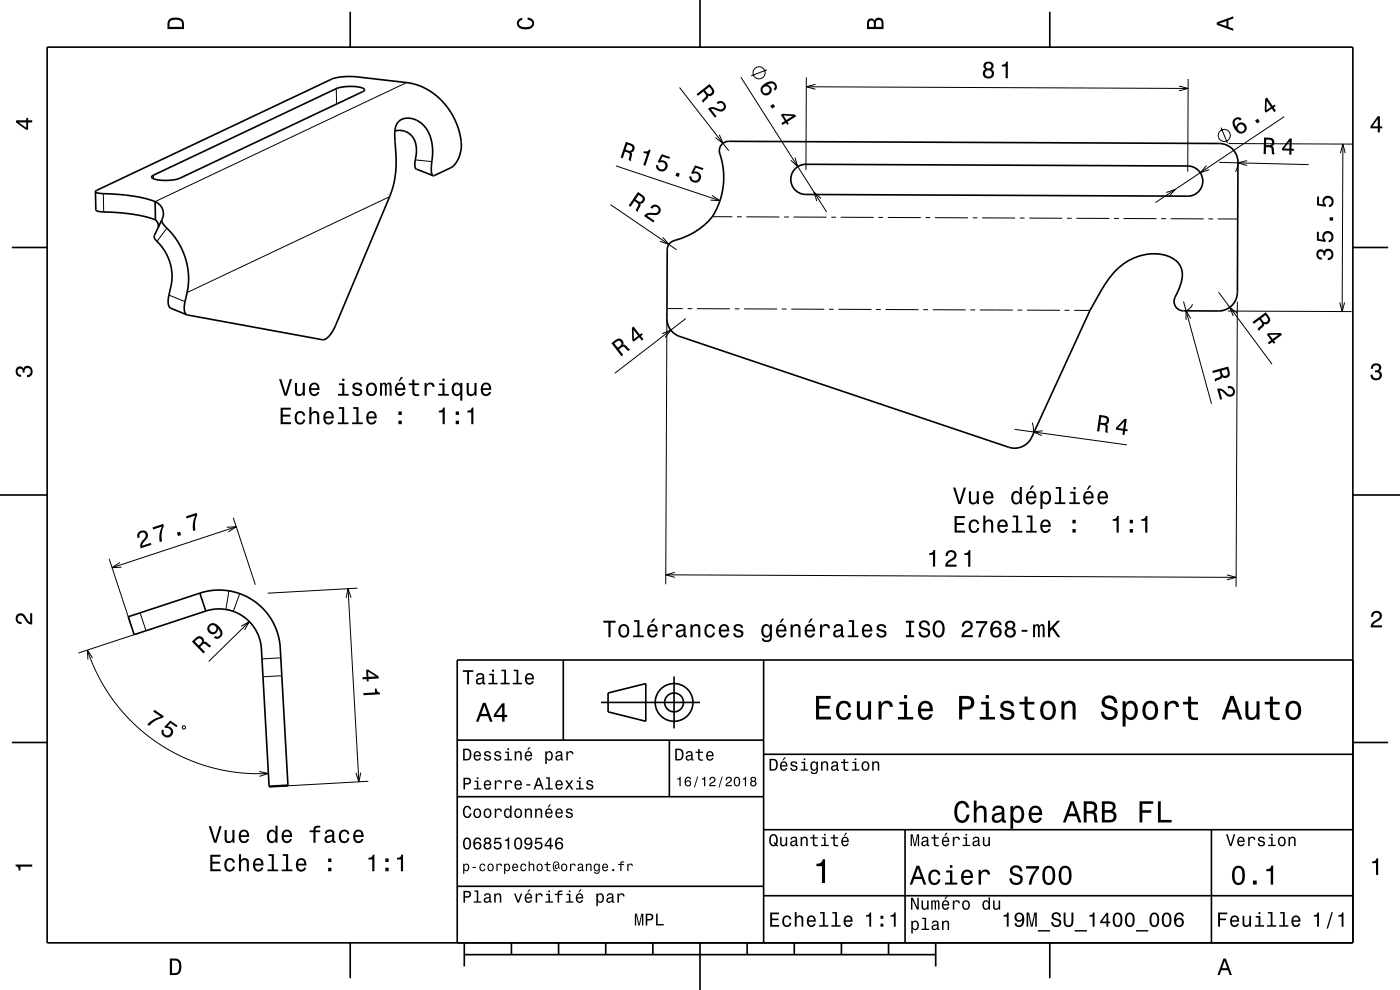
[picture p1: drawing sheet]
<svg xmlns="http://www.w3.org/2000/svg" width="297mm" height="210mm" viewBox="0 0 297 210" stroke-linecap="round" stroke-linejoin="round" font-family="sans-serif">
<g fill="none" stroke="#000" stroke-width=".21">
<path d="M71.3 18.8l.1 3.3M86.3 17.5l-53.4 25.3M144.2 18.6l10.4 13.4M157.2 16.4l18.2 28.6M162.7 14.8l-3.3 1.3M171.1 18.4l81 .4M171.1 16.4l-.1 19.7M173 17.9l-1.9 .5 1.9 .5M250.1 18.2l2 .6-2 .5M252.1 16.8l-.1 19.6M32.6 37.2v.7M88.1 33.9l3.5 .4"/>
<path d="M130.7 35.2l22 7.4M152.6 28.6l.8 1.8-1.6-1.2M168.6 33.4l.6 2-1.4-1.4M255.9 35.1l-1.3 1.5 1.9-.6M258.6 34.4l19 .5M259 27.1l1.4 3.3M260.6 30.5l26.3 .1M262.6 34.5l-.1 1-.4 .9M264.6 34.1l-2 .4 1.9 .6M272.4 24.7l-27.3 18.3M284.4 32.5l.5-1.9 .5 1.9M284.9 30.6l-.2 35.5"/>
<path d="M21.9 41.1l.1 3.9M35.4 48.4l-2.1 2.8M82.7 41.7l-43 20.4M129.5 43.4l14 9.6M140.6 50.3l1.3 1.6-1.9-.7M151.1 41.5l1.6 1.1-2-.2M151.1 46h4.2M156.3 46h1M158.3 46h7M166.3 46h1M168.3 46l7 .1M174.2 42.1l-1.5-1.3 .6 1.9"/>
<path d="M176.3 46.1h1M178.3 46.1h7M186.3 46.1h1M188.3 46.1l7 .1M196.3 46.2h1M198.3 46.2h7M206.3 46.2h1M208.3 46.2h7M216.3 46.3h1M218.3 46.3h7M226.3 46.3h1M228.3 46.3h7"/>
<path d="M236.3 46.3h1M238.3 46.4h7M246.3 46.4h1M247.4 40.8l1.9-.6-1.3 1.5M248.3 46.4h7M256.3 46.4h1M258.3 46.4l4.3 .1M35.8 62.6l3.5 1.4M140.5 70.8l1.8-.8-1.2 1.6M141.5 67.4l-.3 56.5M141.5 65.5h3.4M145.5 67.6l-15.1 11.6"/>
<path d="M145.9 65.5h1M147.9 65.5h7M155.9 65.5h1M157.9 65.5l7 .1M165.9 65.6h1M167.9 65.6h7M175.9 65.6h1M177.9 65.6h7M185.9 65.6l1 .1M187.9 65.7h7M195.9 65.7h1M197.9 65.7h7"/>
<path d="M205.9 65.7h1M207.9 65.7l7 .1M215.9 65.8h1M217.9 65.8h7M225.9 65.8h1M227.9 65.8h3.3M251.1 63.9l5.9 21.8M252.6 67.6l-1-1.7v2M253 64.5a2 2 0 0 1-1.4 1.4M258.5 62l11.3 15.2M260.5 66l26.2 .1M262.5 66.4l-1.6-1.2 .7 1.8"/>
<path d="M262.5 64l-.3 60.5M284.2 64.2l.5 1.9 .6-1.9M215.2 91.1l23.9 3.3M219 89.7l.2 .9v1M221.2 91.4l-2 .2 1.8 .8M23.1 118.5l4.7 14.2M25.4 119.3l-1.6 1.1 2-.1M48.1 111.8l2-.1-1.7 1.1M49.5 109.8l4.7 14.2M50.1 111.7l-26.3 8.7M18.5 137.9l1.2 3 1.3 2.7 1.6 2.9 1.9 2.6 2 2.5 2.3 2.3 2.5 2.1 2.2 1.6 2.6 1.6 2.9 1.5 3 1.2 2.9 .9 2.6 .6 3.2 .5 3 .2h3.2M19.6 139.6l-1.1-1.7 .2 2"/>
<path d="M29.1 134.4l-12.5 4.1M29.7 130l1.3 3.8M48.6 125.3l-.7 4M50.8 125.9l-1.3 3.8M51.2 132.8l1.7-.9-1 1.7M52.9 131.9l-8.6 8.4M59.6 139.5l-4 .3M73.8 124.9l2.3 40.9M74.5 126.8l-.7-1.9-.4 1.9M75.8 124.8l-19 1M141.2 121.9l121 .6M143.2 121.4l-2 .5 2 .6"/>
<path d="M260.3 121.9l1.9 .6-1.9 .5M38.8 154l.5 .1 .1 .3-.2 .2-.5-.1v-.3zM59.8 143.3l-4 .3M55 163.7l1.9 .4-1.9 .6M61.1 166.5l-4 .2M76.5 163.9l-.4 1.9-.6-1.9M78.1 165.7l-19 1.1"/>
<circle cx="161" cy="15.4" r="1.28"/>
<circle cx="259.7" cy="28.7" r="1.28"/>
</g>
<g fill="none" stroke="#000" stroke-width=".35">
<path d="M10 10h277v190h-277zM74.3 2.5v7.5M148.5 0v10M222.7 2.5v7.5M32.3 37.3l39-18.5a8.8 8.8 0 0 1 5.9 .1l.1 .2-.4 .3-38.7 18.4a8.8 8.8 0 0 1-5.9-.1zM83.8 27.8a3.7 3.7 0 0 1 4.5 3.9l-.3 2.8a1.32 1.32 0 0 0 1.3 1.8l2.6 1M91.9 37.3l3.8-1.8a6.4 6.4 0 0 0 2-6.5l-1.1-3.3-1.6-2.8-2.3-2.5-1.4-1-1.4-.8-1.7-.7-1.8-.4-10.9-1.2-3.6 .1-1.6 .4-49.8 23.6-.3 .2M91.9 37.3l-.3-.4-.1-1a15.7 15.7 0 0 0-.3-7.2 5 5 0 0 0-5.8-3.4 3.2 3.2 0 0 0-1.7 3.6 29 29 0 0 1-.6 11.6l-11.9 28.5a4.6 4.6 0 0 1-2.7 3.1l-28.8-5.3M153.2 30.5l.7-.4 .7-.1 104 .4a4 4 0 0 1 4 4.1l-.1 27.5a4 4 0 0 1-4 4l-7.4-.1a2 2 0 0 1-1.8-2.9 8.7 8.7 0 0 0 1.4-5.7 4.7 4.7 0 0 0-4.1-3.3 11.4 11.4 0 0 0-11.3 5l-1.6 2.4-2.5 4.4-12.3 26.9a4 4 0 0 1-4.9 2.2l-69.8-23.5a4 4 0 0 1-2.7-3.8v-14.6a2 2 0 0 1 1.5-2 13.3 13.3 0 0 0 8.7-6.1l1.3-3 .5-3-.1-3.1-.7-3.2a2.01 2.01 0 0 1 .5-2.1zM168.7 35.8l1.1-.7 1.2-.2 81 .3a3.2 3.2 0 0 1 3.2 3.2 3.2 3.2 0 0 1-3.2 3.2l-81.1-.3a3.2 3.2 0 0 1-2.9-2 3.2 3.2 0 0 1 .7-3.5zM2.5 52.5h7.5M20.2 40.6l.9 .4 4.3 .3 3.4 .4 2.4 .5 1.7 .6"/>
<path d="M20.2 40.6l.1 3.9a5.2 5.2 0 0 0 3.2 .5l5.6 .6 3.9 1M32.9 42.8a2.73 2.73 0 0 1 1.4 3.8M32.9 42.8l.1 3.8M33 46.6a1.57 1.57 0 0 1 .6 1.6M34.3 46.6a2.99 2.99 0 0 0 1.4 2.1l1.3 1.5 1.2 1.9 .9 2.1 .6 1.9 .2 1.7 .1 1.9-.2 1.7-.5 2.6a2.56 2.56 0 0 0 .4 2.8M34.3 46.6l-1.1 2.5a1.39 1.39 0 0 0 .1 2.1 10.3 10.3 0 0 1 3 9.5l-.5 1.9a2.56 2.56 0 0 0 .4 2.8l3.5 1.4M287 52.5h7.5M0 105h10M287 105h10M42.4 125.8l2.4-.5 2.3-.1 2.5 .4 2.2 .7 2.1 1.2 1.8 1.5 1.5 1.9 1.1 1.9 .8 2.2 .3 2.2 1.7 29.5-4 .2-1.6-29.2a9 9 0 0 0-11.8-8.1M42.4 125.8l-15.2 5 1.3 3.8 15.2-5M42.4 125.8l1.3 3.8"/>
<path d="M119.5 140v17M162 140v60M287 140h-190v60M2.5 157.5h7.5M97 157h65M127.5 149h21M129 147l8-2v8l-8-2zM142 157v12M143 143.5v11M287 157.5h7.5M97 169h65M162 176h125"/>
<path d="M162 160h125M192 176v24M257 176v24M97 188h65M162 190h125M74.3 200v7.5M98.5 202.5h100M98.5 200v5M108.5 200v2.5M118.5 200v2.5M128.5 200v2.5M138.5 200v2.5"/>
<path d="M148.5 200v10M158.5 200v2.5M168.5 200v2.5M178.5 200v2.5M188.5 200v2.5M198.5 200v5M222.7 200v7.5"/>
<circle cx="143" cy="149" r="2"/>
<circle cx="143" cy="149" r="4"/>
</g>
<g fill="#000">
<path d="M36 4a2.18 2.18 0 0 0-.5 2.2h3.5v-1.2a1.43 1.43 0 0 0-1.7-1.3zM36.3 4.4a2.15 2.15 0 0 1 2.2 .3l.1 1h-2.6v-1z" fill-rule="evenodd"/>
<path d="M109.9 4.2l.9-.4v.4a.7 .7 0 0 0-.7 .5 .7 .7 0 0 0 .3 .8 1.7 1.7 0 0 0 2.5-.5 .9 .9 0 0 0-1-.8v-.5a1.24 1.24 0 0 1 1.4 1.1 1.24 1.24 0 0 1-1 1.4 2.22 2.22 0 0 1-2.5-.7l-.2-.5z" fill-rule="evenodd"/>
<path d="M147.8 20l.3 .3 1.1-.9a.85 .85 0 0 1 .3 1.3l-.6 .7 .3 .4 1-1.1v-.4a.97 .97 0 0 0 1.2-.4 .97 .97 0 0 0-.1-1.2l-.8-.9zM149.6 19.2l.9-.8a1.08 1.08 0 0 1 .5 1.2 .6 .6 0 0 1-.6 .4 .6 .6 0 0 1-.5-.4z" fill-rule="evenodd"/>
<path d="M161.7 18.2a1.19 1.19 0 0 0-.1 1.7 1.19 1.19 0 0 0 1.8 0 1.19 1.19 0 0 0-.2-1.8l-.4-.1a1.03 1.03 0 0 1 1.5 0 .58 .58 0 0 1-.1 .8l.2 .4a1.18 1.18 0 0 0 .1-1.5 1.18 1.18 0 0 0-1.5-.4zM161.7 19a.75 .75 0 0 1 1.5 0 .75 .75 0 0 1-1.5 0zM163.4 22.5l.4 .5 .6-.4-.4-.6zM165.7 24.4l.8 1.3-.7 .4 .2 .4 .7-.5 .3 .5 .3-.2-.2-.5 1.8-1.1-.3-.4-2.6-.2zM166.2 24.5l1.9 .1-1.3 .8z" fill-rule="evenodd"/>
<path d="M184.2 4.2l-.3 .7v1.3h3.5v-1.3a.98 .98 0 0 0-.7-1.1 .98 .98 0 0 0-1.2 .6 .84 .84 0 0 0-1.3-.2zM184.5 4.5a.54 .54 0 0 1 .6-.1 .54 .54 0 0 1 .3 .6v.7h-1zM185.9 4.4a.62 .62 0 0 1 .8-.1 .62 .62 0 0 1 .3 .6v.8h-1.2z" fill-rule="evenodd"/>
<path d="M208.9 13.3a.83 .83 0 0 0 .2 1.4 1.11 1.11 0 0 0-.5 1.5 1.11 1.11 0 0 0 1.6 .4 1.03 1.03 0 0 0 .7-.9 1.03 1.03 0 0 0-.6-1 .88 .88 0 0 0 .4-1.1 .88 .88 0 0 0-1-.5zM209 15.6a.71 .71 0 0 1 1.4 0 .71 .71 0 0 1-1.4 0zM209.1 14a.6 .6 0 0 1 1.2 0 .6 .6 0 0 1-1.2 0zM212.5 13.7v.4h.8v2.5h.5v-3.5h-.3a.77 .77 0 0 1-1 .6z" fill-rule="evenodd"/>
<path d="M258.1 4.7v.6l3.5 1.2v-.4l-1-.4v-1.4l1-.4v-.4zM258.6 5l1.6-.5v1z" fill-rule="evenodd"/>
<path d="M3.4 25.5v.5l2.1 1.5h.5v-1.5h.8v-.5h-.8v-.5h-.4v.5zM4 26h1.6v1.1z" fill-rule="evenodd"/>
<path d="M132.8 30.1l-1.1 3.3 .4 .2 .5-1.4a.85 .85 0 0 1 1 .9l-.2 .9 .5 .2 .2-1.5-.2-.4a.97 .97 0 0 0 .7-.9 .97 .97 0 0 0-.7-.9zM133.1 30.6a1.09 1.09 0 0 1 1.1 .7 .6 .6 0 0 1-.3 .6 .6 .6 0 0 1-.7 0l-.5-.1z" fill-rule="evenodd"/>
<path d="M136.6 32.1l-.1 .3 .8 .3-.8 2.3 .4 .2 1.1-3.4-.3-.1a.77 .77 0 0 1-1.1 .4zM140.4 32.7l-.9 1.7 .4 .1a.8 .8 0 0 1 1.2 .2 .8 .8 0 0 1-.4 1.2 .8 .8 0 0 1-1.1-.8l-.4-.1a1.21 1.21 0 0 0 1.1 1.4 1.21 1.21 0 0 0 1.3-1.2 1.21 1.21 0 0 0-1.5-1.1l.5-.9 1.4 .5 .1-.4zM143.6 36.6l-.3 .7 .7 .2 .2-.7zM147.4 35.1l-.8 1.7 .4 .1a.79 .79 0 0 1 1.1 .2 .79 .79 0 0 1-.3 1.1 .79 .79 0 0 1-1.1-.4v-.3l-.4-.2a1.21 1.21 0 0 0 1.1 1.5 1.21 1.21 0 0 0 1.3-1.3 1.21 1.21 0 0 0-1.5-1.1l.4-.8 1.5 .5 .1-.4z" fill-rule="evenodd"/>
<path d="M150.2 23.1a1.8 1.8 0 0 1 2.2 0 .71 .71 0 0 0 1-.1 .71 .71 0 0 0-.1-1 .71 .71 0 0 0-1 .1l-.3-.4a1.18 1.18 0 0 1 1.7 0 1.18 1.18 0 0 1 0 1.7 1.18 1.18 0 0 1-1.7 0l-.6-.3-.6 .1 1.2 1.5-.3 .3z" fill-rule="evenodd"/>
<path d="M261.8 25.3a2.13 2.13 0 0 0 1.6 3 1.16 1.16 0 0 0 1.1-1.1 1.16 1.16 0 0 0-1-1.2 1.16 1.16 0 0 0-1.3 .9 1.03 1.03 0 0 1 0-1.5 .58 .58 0 0 1 .9 .1l.3-.2a1.04 1.04 0 0 0-1.6 0zM262.5 27.2a.75 .75 0 0 1 1.5 0 .75 .75 0 0 1-1.5 0zM266.3 25.6l.4 .6 .6-.4-.5-.6zM268.4 20.9l-.1 2.6 .2 .4 1.3-.8 .5 .7 .4-.3-.5-.7 .4-.3-.2-.3-.4 .3-1.2-1.8zM268.7 21.4l.9 1.3-.9 .6z" fill-rule="evenodd"/>
<path d="M268.2 29.2l-.1 3.5h.4l.1-1.5a.85 .85 0 0 1 1.2 .6l.1 .9h.5l-.2-1.5-.3-.2a.97 .97 0 0 0 .4-1.1 .97 .97 0 0 0-1-.7zM268.6 29.6a1.09 1.09 0 0 1 1.2 .4 .6 .6 0 0 1 0 .6 .6 .6 0 0 1-.7 .2h-.5z" fill-rule="evenodd"/>
<path d="M273.6 29.4l-1.6 2.1v.4h1.5v.9h.5v-.8h.5v-.4h-.5v-2.2zM273.6 30l-.1 1.5h-1.1z" fill-rule="evenodd"/>
<path d="M292.3 24.7l-1.6 2.1v.4h1.6v.9h.4v-.9h.5v-.4h-.5v-2.1zM292.3 25.2v1.6h-1.1z" fill-rule="evenodd"/>
<path d="M135.3 40.7l-1.9 2.9 .4 .3 .8-1.2a1.08 1.08 0 0 1 .8 .8l-.5 1.1 .4 .3 .6-1.3-.1-.4a.97 .97 0 0 0 1-.7 .97 .97 0 0 0-.5-1.1zM135.5 41.3a1.08 1.08 0 0 1 .8 1 .6 .6 0 0 1-.4 .5 .6 .6 0 0 1-.6-.2l-.5-.3z" fill-rule="evenodd"/>
<path d="M138.3 43.6a1.18 1.18 0 0 1 1.9 .9 1.18 1.18 0 0 1-1.8 1.1h-.6l-.5 .2 1.5 1-.2 .4-2-1.4a1.79 1.79 0 0 1 2.2-.6 .71 .71 0 0 0 .9-.4 .71 .71 0 0 0-.4-.9 .71 .71 0 0 0-1 .4l-.3-.3z" fill-rule="evenodd"/>
<path d="M279.5 53.2a1.17 1.17 0 0 0-.2 1.2 1.17 1.17 0 0 0 1.1 .7v-.5a.62 .62 0 0 1-.8-.3 .62 .62 0 0 1 .3-.8 .62 .62 0 0 1 .8 .2l.1 .5h.4a.72 .72 0 0 1 .4-.9 .72 .72 0 0 1 .9 .5 .72 .72 0 0 1-.5 .9h-.3v.5a1.18 1.18 0 0 0 1.2-1.5 1.18 1.18 0 0 0-1.9-.6l-.1 .2a.86 .86 0 0 0-1.4-.1zM279.4 49.2v1.8l1.8 .3v-.4a.79 .79 0 0 1-.2-1.1 .79 .79 0 0 1 1.2-.1 .79 .79 0 0 1-.1 1.2l-.2 .1v.4a1.21 1.21 0 0 0 1-1.5 1.21 1.21 0 0 0-1.6-.8 1.21 1.21 0 0 0-.6 1.7l-.9-.1v-1.5zM282.1 46.1v.7h.7v-.7zM279.4 41.7v1.9l1.9 .3v-.5a.8 .8 0 0 1-.3-1.2 .8 .8 0 0 1 1.3 .1 .8 .8 0 0 1-.4 1.2v.5a1.21 1.21 0 0 0 1.1-1.5 1.21 1.21 0 0 0-1.7-.9 1.21 1.21 0 0 0-.5 1.8l-1-.2v-1.5z" fill-rule="evenodd"/>
<path d="M129.7 72.8l2.1 2.8 .4-.3-.9-1.2a.85 .85 0 0 1 1.3-.3l.7 .7 .4-.4-1.1-1h-.4a.97 .97 0 0 0-.4-1.1 .97 .97 0 0 0-1.2 .1zM130.3 72.8a1.09 1.09 0 0 1 1.2-.5 .6 .6 0 0 1 .3 .6 .6 .6 0 0 1-.3 .5l-.5 .4z" fill-rule="evenodd"/>
<path d="M134.1 69.5v2.6l.3 .4 1.2-.9 .5 .6 .4-.2-.5-.7 .4-.3-.3-.3-.4 .3-1.3-1.7zM134.4 70l1 1.2-.9 .7z" fill-rule="evenodd"/>
<path d="M257.2 78.7l.1 .4 1.4-.4a.85 .85 0 0 1-.2 1.4l-.8 .3 .1 .5 1.4-.6 .1-.4a.97 .97 0 0 0 1.2 .1 .97 .97 0 0 0 .4-1.1l-.3-1.1zM259.1 78.6l1.2-.3a1.09 1.09 0 0 1 0 1.3 .61 .61 0 0 1-.7 .1 .61 .61 0 0 1-.3-.6z" fill-rule="evenodd"/>
<path d="M265.7 68.3l.3 .4 1.2-.9a1.08 1.08 0 0 1 .5 1.1l-.9 .9 .3 .4 1-1.1v-.4a.97 .97 0 0 0 1.2-.3 .97 .97 0 0 0-.1-1.2l-.7-1zM267.5 67.6l1-.7a1.09 1.09 0 0 1 .4 1.1 .6 .6 0 0 1-.5 .4 .6 .6 0 0 1-.6-.4z" fill-rule="evenodd"/>
<path d="M268.7 70.9l1 1.3-.7 .5 .2 .3 .7-.5 .3 .4 .3-.2-.3-.4 1.8-1.3-.3-.4-2.6 .1zM269.3 71h1.9l-1.2 .9z" fill-rule="evenodd"/>
<path d="M291.1 77.4a1.08 1.08 0 0 1 1.4-.2 1.08 1.08 0 0 1 .4 1.2l-.3 .3a1.06 1.06 0 0 1 .5 1.3 1.06 1.06 0 0 1-1.2 .7 1.1 1.1 0 0 1-1.2-1.2h.5a.71 .71 0 0 0 1 .8 .71 .71 0 0 0 .1-1.3h-.6v-.4a.61 .61 0 0 0 .8-.3 .61 .61 0 0 0-.2-.8 .61 .61 0 0 0-.9 .2l-.1 .5h-.5z" fill-rule="evenodd"/>
<path d="M3.6 78a.86 .86 0 0 1 1.4 .2 1.06 1.06 0 0 1 1.2-.6 1.06 1.06 0 0 1 .7 1.2 1.1 1.1 0 0 1-1.2 1.2v-.4a.71 .71 0 0 0 .8-1 .71 .71 0 0 0-1.3-.1v.6h-.4a.61 .61 0 0 0-.3-.8 .61 .61 0 0 0-.8 .2 .61 .61 0 0 0 .2 .8l.6 .2v.4a1.15 1.15 0 0 1-1.2-.6 1.15 1.15 0 0 1 .3-1.3z" fill-rule="evenodd"/>
<path d="M59.5 86.5v3.5h2.3v-.4h-1.8v-1.2h1.6v-.4h-1.6v-1.1h1.7v-.4zM62.8 87.6a1.53 1.53 0 0 0 .8 2.5 1.06 1.06 0 0 0 1.2-1.1h-.5a.67 .67 0 0 1-.6 .7 .67 .67 0 0 1-.7-.6 1.11 1.11 0 0 1 .7-1.5 .59 .59 0 0 1 .6 .6h.4a1.09 1.09 0 0 0-.7-1 1.09 1.09 0 0 0-1.2 .4zM65.6 86.4v3.6h.5v-1.6a.63 .63 0 0 1 .5-.8 .63 .63 0 0 1 .7 .7v1.7h.4v-1.8a.88 .88 0 0 0-.6-1 .88 .88 0 0 0-1 .5v-1.3zM68.9 87.6a1.54 1.54 0 0 0 .8 2.5 1.06 1.06 0 0 0 1.1-.9h-.5l-.2 .4-.4 .1a.76 .76 0 0 1-.7-.9h1.8a1.16 1.16 0 0 0-.5-1.4 1.16 1.16 0 0 0-1.4 .2zM69.2 87.8a.66 .66 0 0 1 .8-.2 .66 .66 0 0 1 .4 .8h-1.4zM71.9 86.4v.3h.7v2.9h-.9v.4h2.2v-.4h-.9v-3.2zM74.9 86.4v.3h.7v2.9h-.9v.4h2.3v-.4h-.9v-3.2zM78 87.6a1.54 1.54 0 0 0 .8 2.5 1.05 1.05 0 0 0 1.1-.9h-.5l-.2 .4-.4 .1a.75 .75 0 0 1-.6-.9h1.7a1.16 1.16 0 0 0-.5-1.4 1.16 1.16 0 0 0-1.4 .2zM78.3 87.8a.66 .66 0 0 1 .8-.2 .66 .66 0 0 1 .4 .8h-1.3zM84.5 89.2v.8h.7v-.8zM84.5 87.3v.7h.7v-.7z" fill-rule="evenodd"/>
<path d="M59.2 80.4l1.1 3.5h.5l1.1-3.5h-.4l-.9 3-.9-3zM62.6 81.2v1.8a.89 .89 0 0 0 .6 1 .89 .89 0 0 0 1-.5v.4h.5v-2.7h-.5v1.6a.65 .65 0 0 1-.4 .8 .65 .65 0 0 1-.8-.3v-2.1zM65.8 81.5a1.54 1.54 0 0 0 .8 2.5 1.06 1.06 0 0 0 1.1-.8h-.4l-.2 .3-.4 .1a.75 .75 0 0 1-.7-.9h1.8a1.17 1.17 0 0 0-.5-1.4 1.17 1.17 0 0 0-1.5 .2zM66.2 81.7a.66 .66 0 0 1 .8-.1 .66 .66 0 0 1 .3 .7h-1.3zM71.9 81.3v.4h.7v1.9h-.9v.3h2.3v-.3h-1v-2.3zM72.6 80.3v.5h.5v-.5zM75 81.4a.75 .75 0 0 0-.2 .8 .75 .75 0 0 0 .7 .5l.9 .3a.63 .63 0 0 1-.6 .7 .63 .63 0 0 1-.7-.6h-.4a1.07 1.07 0 0 0 1.2 .9 1.07 1.07 0 0 0 .9-1.2l-.4-.3-1.1-.4a.54 .54 0 0 1 .4-.7 .54 .54 0 0 1 .7 .5h.4a1.03 1.03 0 0 0-.7-.8 1.03 1.03 0 0 0-1.1 .3zM77.9 81.5a1.53 1.53 0 0 0 .9 2.5 1.48 1.48 0 0 0 1.2-1.4 1.48 1.48 0 0 0-1.2-1.5l-.5 .1zM78.3 81.8a.67 .67 0 0 1 .7-.3 .67 .67 0 0 1 .5 .6 1.11 1.11 0 0 1-.7 1.5 1.17 1.17 0 0 1-.5-1.8zM80.6 81.2v2.7h.4l.1-2 .1-.4h.3l.1 .3 .1 2.1h.3l.1-2 .3-.4 .2 .1 .1 .4v1.9h.4v-1.8a.69 .69 0 0 0-.6-1l-.5 .4-.2-.3-.3-.1-.5 .4v-.3zM85 80l-.5 .9h.3l.7-.9zM84.1 81.5a1.54 1.54 0 0 0 .8 2.5 1.06 1.06 0 0 0 1.1-.8h-.5l-.2 .3-.4 .1a.76 .76 0 0 1-.7-.9h1.8a1.16 1.16 0 0 0-.5-1.4 1.16 1.16 0 0 0-1.4 .2zM84.4 81.7a.66 .66 0 0 1 .8-.1 .66 .66 0 0 1 .3 .7h-1.3zM87.5 80.5v.8h-.8v.4h.8v1.8a1.05 1.05 0 0 0 1.4 .5v-.4a.68 .68 0 0 1-1-.3v-1.6h1v-.4h-1v-.8zM90.1 81.2v2.7h.4v-1.5a.66 .66 0 0 1 .4-.8 .66 .66 0 0 1 .8 .2v.3h.5a.89 .89 0 0 0-.7-.9 .89 .89 0 0 0-1 .5v-.5zM93.2 81.3v.4h.7v1.9h-1v.3h2.3v-.3h-.9v-2.3zM93.8 80.3v.5h.5v-.5zM96.1 81.5a1.57 1.57 0 0 0 .8 2.5l.4-.1 .3-.4v1.5h.5v-3.8h-.5v.4l-.1-.2a.87 .87 0 0 0-1.4 .1zM96.5 81.8a.62 .62 0 0 1 .6-.2 .62 .62 0 0 1 .5 .5 1.11 1.11 0 0 1-.7 1.5 1.19 1.19 0 0 1-.4-1.8zM99 81.2v1.8a.89 .89 0 0 0 .6 1 .89 .89 0 0 0 1.1-.5v.4h.4v-2.7h-.4v1.6a.65 .65 0 0 1-.4 .8 .65 .65 0 0 1-.8-.3l-.1-2.1zM102.3 81.5a1.54 1.54 0 0 0 .8 2.5 1.06 1.06 0 0 0 1.1-.8h-.5l-.2 .3-.4 .1a.75 .75 0 0 1-.7-.9h1.8a1.16 1.16 0 0 0-.5-1.4 1.16 1.16 0 0 0-1.4 .2zM102.6 81.7a.66 .66 0 0 1 .8-.1 .66 .66 0 0 1 .4 .7h-1.4z" fill-rule="evenodd"/>
<path d="M93.1 87.1v.4h.8v2.5h.5v-3.5h-.4a.77 .77 0 0 1-.9 .6zM96.7 89.2v.8h.7v-.8zM96.7 87.3v.7h.7v-.7zM99.2 87.1v.4h.8v2.5h.4v-3.5h-.3a.77 .77 0 0 1-.9 .6z" fill-rule="evenodd"/>
<path d="M233.2 88l-.5 3.5h.5l.2-1.4a1.09 1.09 0 0 1 1.1 .4v1.2l.5 .1v-1.5l-.3-.3a.97 .97 0 0 0 .6-1 .97 .97 0 0 0-.9-.8zM233.6 88.5a1.08 1.08 0 0 1 1.2 .5 .6 .6 0 0 1-.2 .6 .6 .6 0 0 1-.6 .1l-.5-.1z" fill-rule="evenodd"/>
<path d="M238.6 88.8l-1.8 1.9-.1 .4 1.5 .3-.1 .8 .5 .1 .1-.9 .5 .1v-.4l-.5-.1 .3-2.1zM238.5 89.4l-.2 1.6-1.1-.2z" fill-rule="evenodd"/>
<path d="M258.2 82.5a1.8 1.8 0 0 1 2.1 .9 .71 .71 0 0 0 .9 .2 .71 .71 0 0 0 .3-.9 .71 .71 0 0 0-1-.3l-.1-.4a1.18 1.18 0 0 1 1.6 .6 1.18 1.18 0 0 1-.7 1.5 1.18 1.18 0 0 1-1.5-.7l-.5-.4-.5-.2 .5 1.9-.5 .1z" fill-rule="evenodd"/>
<path d="M29.5 112.8a1.15 1.15 0 0 0-.3 1.4l.4-.2a.7 .7 0 0 1 .3-1 .7 .7 0 0 1 .9 .3 .7 .7 0 0 1-.2 .9 1.8 1.8 0 0 0-.8 2.1l2.3-.7-.1-.4-1.8 .5a2.21 2.21 0 0 1 1-1.5 1.11 1.11 0 0 0-.2-1.5 1.11 1.11 0 0 0-1.5 .1zM32.4 111.9l.1 .4 1.8-.6a5.2 5.2 0 0 0-.4 3.3l.5-.2a5.2 5.2 0 0 1 .4-3.3l-.2-.4zM37.5 113l.3 .7 .6-.2-.2-.7zM39.4 109.5l.2 .5 1.8-.6a5.2 5.2 0 0 0-.4 3.2l.5-.1a5.3 5.3 0 0 1 .4-3.3l-.2-.4z" fill-rule="evenodd"/>
<path d="M202.5 109.5v3.5h2.2v-.4h-1.7v-1.2h1.5v-.5h-1.5v-1h1.7v-.4zM205.8 110.6a1.53 1.53 0 0 0 .8 2.5 1.06 1.06 0 0 0 1.1-1.1h-.4a.67 .67 0 0 1-.6 .7 .67 .67 0 0 1-.7-.6 1.11 1.11 0 0 1 .6-1.5 .6 .6 0 0 1 .7 .6h.4a1.09 1.09 0 0 0-.7-1 1.09 1.09 0 0 0-1.2 .4zM208.6 109.4v3.6h.4v-1.6a.63 .63 0 0 1 .6-.8 .63 .63 0 0 1 .7 .7v1.7h.4v-1.8a.88 .88 0 0 0-.6-1 .88 .88 0 0 0-1.1 .5v-1.3zM211.9 110.6a1.54 1.54 0 0 0 .8 2.5 1.05 1.05 0 0 0 1.1-.9h-.5l-.2 .4-.4 .1a.76 .76 0 0 1-.7-1h1.8a1.16 1.16 0 0 0-.5-1.3 1.16 1.16 0 0 0-1.4 .2zM212.2 110.8a.66 .66 0 0 1 .8-.2 .66 .66 0 0 1 .3 .8h-1.3zM214.9 109.4v.3h.7v2.9h-1v.4h2.3v-.4h-.9v-3.2zM217.9 109.4v.3h.7v2.9h-.9v.4h2.2v-.4h-.9v-3.2zM221 110.6a1.54 1.54 0 0 0 .8 2.5 1.06 1.06 0 0 0 1.1-.9h-.5l-.2 .4-.4 .1a.76 .76 0 0 1-.7-1h1.8a1.16 1.16 0 0 0-.5-1.3 1.16 1.16 0 0 0-1.4 .2zM221.3 110.8a.66 .66 0 0 1 .8-.2 .66 .66 0 0 1 .3 .8h-1.3zM227.5 112.2v.8h.7v-.8zM227.5 110.3v.7h.7v-.7z" fill-rule="evenodd"/>
<path d="M202.2 103.4l1.1 3.5h.5l1.1-3.5h-.5l-.8 3-.9-3zM205.5 104.2v1.8a.89 .89 0 0 0 .7 1 .89 .89 0 0 0 1-.5v.4h.5v-2.7h-.5v1.6a.65 .65 0 0 1-.4 .8 .65 .65 0 0 1-.8-.3v-2.1zM208.8 104.5a1.54 1.54 0 0 0 .8 2.5 1.06 1.06 0 0 0 1.1-.8h-.4l-.2 .3-.4 .1a.76 .76 0 0 1-.7-.9h1.8a1.17 1.17 0 0 0-.5-1.4 1.17 1.17 0 0 0-1.5 .2zM209.2 104.7a.66 .66 0 0 1 .8-.1 .66 .66 0 0 1 .3 .7h-1.3zM214.8 104.5a1.58 1.58 0 0 0 .8 2.5l.4-.1 .3-.4v.4h.5v-3.6h-.5v1.3a.9 .9 0 0 0-1.5-.1zM215.1 104.8a.62 .62 0 0 1 .7-.3 .62 .62 0 0 1 .5 .6 1.12 1.12 0 0 1-.7 1.5 1.19 1.19 0 0 1-.5-1.8zM218.9 103l-.5 .9h.3l.7-.9zM217.9 104.5a1.54 1.54 0 0 0 .8 2.5 1.06 1.06 0 0 0 1.1-.8h-.4l-.2 .3-.4 .1a.76 .76 0 0 1-.7-.9h1.8a1.16 1.16 0 0 0-.5-1.4 1.16 1.16 0 0 0-1.5 .2zM218.3 104.7a.66 .66 0 0 1 .8-.1 .66 .66 0 0 1 .3 .7h-1.3zM220.7 104.2v3.8h.5v-1.5a.93 .93 0 0 0 1 .5 .93 .93 0 0 0 .7-.8 1.5 1.5 0 0 0-1-2.1l-.4 .1-.3 .4v-.4zM221.3 104.8a.63 .63 0 0 1 .7-.2 .63 .63 0 0 1 .5 .5 1.13 1.13 0 0 1-.6 1.5 1.19 1.19 0 0 1-.6-1.8zM224 103.3v.4h.7v2.9h-1v.3h2.3v-.3h-.9v-3.3zM227 104.3v.4h.7v1.9h-.9v.3h2.3v-.3h-.9v-2.3zM227.7 103.3v.5h.5v-.5zM231.1 103l-.6 .9h.3l.7-.9zM230.1 104.5a1.55 1.55 0 0 0 .8 2.5 1.06 1.06 0 0 0 1.1-.8h-.5l-.2 .3-.4 .1a.76 .76 0 0 1-.7-.9h1.8a1.17 1.17 0 0 0-.5-1.4 1.17 1.17 0 0 0-1.4 .2zM230.4 104.7a.66 .66 0 0 1 .8-.1 .66 .66 0 0 1 .4 .7h-1.4zM233.1 104.5a1.54 1.54 0 0 0 .8 2.5 1.06 1.06 0 0 0 1.1-.8h-.4l-.3 .3-.3 .1a.76 .76 0 0 1-.7-.9h1.8a1.17 1.17 0 0 0-.5-1.4 1.17 1.17 0 0 0-1.5 .2zM233.5 104.7a.66 .66 0 0 1 .8-.1 .66 .66 0 0 1 .3 .7h-1.3z" fill-rule="evenodd"/>
<path d="M236.1 110.1v.4h.8v2.5h.4v-3.6h-.3a.77 .77 0 0 1-.9 .7zM239.7 112.2v.8h.7v-.8zM239.7 110.3v.7h.7v-.7zM242.1 110.1v.4h.8v2.5h.5v-3.6h-.3a.77 .77 0 0 1-1 .7z" fill-rule="evenodd"/>
<path d="M3.6 130.4a1.22 1.22 0 0 1 2 .7l.4 .6 .4 .3v-1.9h.4v2.4a1.8 1.8 0 0 1-1.7-1.4 .71 .71 0 0 0-.9-.5 .71 .71 0 0 0-.5 .8 .71 .71 0 0 0 .9 .5v.5a1.18 1.18 0 0 1-1.2-.7 1.18 1.18 0 0 1 .2-1.3z" fill-rule="evenodd"/>
<path d="M40.7 136.1l2.5 2.5 .3-.3-1-1.1a.84 .84 0 0 1 1.2-.4l.7 .5 .4-.3-1.2-.9-.4 .1a.97 .97 0 0 0-.5-1.1 .97 .97 0 0 0-1.2 .2zM41.3 136.1a1.08 1.08 0 0 1 1.1-.7 .6 .6 0 0 1 .4 .6 .6 .6 0 0 1-.3 .5l-.3 .4z" fill-rule="evenodd"/>
<path d="M44.3 132.5a1.15 1.15 0 0 0 .3 1.9 1.15 1.15 0 0 0 1.6-1 1.02 1.02 0 0 1 .3 1.5 .55 .55 0 0 1-.8 0l-.3 .3a1.18 1.18 0 0 0 1.5-.2 1.18 1.18 0 0 0 0-1.5 1.76 1.76 0 0 0-2.6-1zM44.4 133.3a.75 .75 0 0 1 1.5 0 .75 .75 0 0 1-1.5 0z" fill-rule="evenodd"/>
<path d="M128 131.7v.4h1.1v3.1h.4v-3.1h1.1v-.4zM131.5 132.7a1.53 1.53 0 0 0 .8 2.6 1.48 1.48 0 0 0 1.2-1.5 1.48 1.48 0 0 0-1.2-1.4l-.5 .1zM131.8 133a.67 .67 0 0 1 .7-.2 .67 .67 0 0 1 .5 .6 1.11 1.11 0 0 1-.7 1.5 1.17 1.17 0 0 1-.5-1.9zM134.5 131.5v.4h.7v2.9h-.9v.4h2.3v-.4h-.9v-3.3zM138.6 131.2l-.5 .9h.3l.7-.9zM137.6 132.7a1.54 1.54 0 0 0 .8 2.6 1.07 1.07 0 0 0 1.1-.9h-.5l-.2 .3-.4 .2a.76 .76 0 0 1-.6-1h1.7a1.16 1.16 0 0 0-.5-1.3 1.16 1.16 0 0 0-1.4 .1zM137.9 133a.66 .66 0 0 1 .8-.2 .66 .66 0 0 1 .4 .8h-1.3zM140.6 132.5v2.7h.4v-1.6a.66 .66 0 0 1 .4-.8 .66 .66 0 0 1 .8 .3v.2h.5a.89 .89 0 0 0-.7-.9 .89 .89 0 0 0-1 .5v-.4zM143.7 132.6l-.2 .6h.4a.55 .55 0 0 1 .6-.5 .55 .55 0 0 1 .4 .8h-.2a1 1 0 0 0-1 .3 1 1 0 0 0-.3 1 .94 .94 0 0 0 1.6 0l.1 .3 .6 .1v-.4h-.2l-.1-1.6a1.02 1.02 0 0 0-1.7-.6zM143.9 134.1l1.1-.3a.77 .77 0 0 1-.2 .9 .77 .77 0 0 1-.9 .1l-.1-.4zM146.5 132.5v2.7h.4v-1.6a.63 .63 0 0 1 .5-.8 .63 .63 0 0 1 .7 .7v1.7h.5v-1.8a.89 .89 0 0 0-.6-1 .89 .89 0 0 0-1.1 .5v-.4zM149.7 132.7a1.53 1.53 0 0 0 .9 2.6 1.06 1.06 0 0 0 1.1-1.1h-.4a.67 .67 0 0 1-.7 .7 .67 .67 0 0 1-.7-.6 1.11 1.11 0 0 1 .7-1.5 .59 .59 0 0 1 .6 .6h.5a1.09 1.09 0 0 0-.8-1 1.09 1.09 0 0 0-1.2 .3zM152.8 132.7a1.54 1.54 0 0 0 .8 2.6 1.07 1.07 0 0 0 1.1-.9h-.5l-.2 .3-.4 .2a.76 .76 0 0 1-.7-1h1.8a1.16 1.16 0 0 0-.5-1.3 1.16 1.16 0 0 0-1.4 .1zM153.1 133a.66 .66 0 0 1 .8-.2 .66 .66 0 0 1 .3 .8h-1.3zM155.9 132.6a.75 .75 0 0 0-.3 .8 .75 .75 0 0 0 .8 .5l.8 .4a.63 .63 0 0 1-.6 .6 .63 .63 0 0 1-.6-.6h-.4a1.07 1.07 0 0 0 1.1 1 1.07 1.07 0 0 0 1-1.2l-.4-.4-1.1-.3a.54 .54 0 0 1 .4-.7 .54 .54 0 0 1 .6 .5h.4a1.03 1.03 0 0 0-.7-.9 1.03 1.03 0 0 0-1 .3zM161.8 132.7a1.58 1.58 0 0 0 .7 2.6l.5-.2 .3-.3a.73 .73 0 0 1-.3 1 .73 .73 0 0 1-1-.4h-.4a1.1 1.1 0 0 0 1.3 .9 1.1 1.1 0 0 0 .9-1.3v-2.5h-.5v.4l-.3-.4a.9 .9 0 0 0-1.2 .2zM162.1 133a.63 .63 0 0 1 .7-.2 .63 .63 0 0 1 .5 .6 1.11 1.11 0 0 1-.7 1.5 1.2 1.2 0 0 1-.5-1.9zM165.9 131.2l-.5 .9h.3l.7-.9zM164.9 132.7a1.54 1.54 0 0 0 .8 2.6 1.07 1.07 0 0 0 1.1-.9h-.4l-.3 .3-.3 .2a.76 .76 0 0 1-.7-1h1.7a1.16 1.16 0 0 0-.4-1.3 1.16 1.16 0 0 0-1.5 .1zM165.3 133a.66 .66 0 0 1 .8-.2 .66 .66 0 0 1 .3 .8h-1.3zM167.7 132.5v2.7h.5v-1.6a.63 .63 0 0 1 .5-.8 .63 .63 0 0 1 .7 .7v1.7h.4v-1.8a.89 .89 0 0 0-.6-1 .89 .89 0 0 0-1.1 .5v-.4zM172 131.2l-.5 .9h.3l.7-.9zM171 132.7a1.54 1.54 0 0 0 .8 2.6 1.07 1.07 0 0 0 1.1-.9h-.5l-.2 .3-.4 .2a.76 .76 0 0 1-.7-1h1.8a1.17 1.17 0 0 0-.5-1.3 1.17 1.17 0 0 0-1.4 .1zM171.3 133a.66 .66 0 0 1 .8-.2 .66 .66 0 0 1 .4 .8h-1.4zM174 132.5v2.7h.4v-1.6a.66 .66 0 0 1 .4-.8 .66 .66 0 0 1 .8 .3v.2h.5a.89 .89 0 0 0-.7-.9 .89 .89 0 0 0-1 .5v-.4zM177.1 132.6l-.2 .6h.4a.55 .55 0 0 1 .6-.5 .55 .55 0 0 1 .4 .8h-.2a1 1 0 0 0-1 .3 1 1 0 0 0-.3 1 .93 .93 0 0 0 1.6 0l.1 .3 .6 .1v-.4h-.2l-.1-1.6a1.02 1.02 0 0 0-.6-.8 1.02 1.02 0 0 0-1.1 .2zM177.3 134.1l1.1-.3a.77 .77 0 0 1-.2 .9 .77 .77 0 0 1-.9 .1l-.1-.4zM180.1 131.5v.4h.6v2.9h-.9v.4h2.3v-.4h-.9v-3.3zM183.1 132.7a1.54 1.54 0 0 0 .8 2.6 1.07 1.07 0 0 0 1.1-.9h-.4l-.2 .3-.4 .2a.76 .76 0 0 1-.7-1h1.8a1.16 1.16 0 0 0-.5-1.3 1.16 1.16 0 0 0-1.5 .1zM183.5 133a.66 .66 0 0 1 .8-.2 .66 .66 0 0 1 .3 .8h-1.3zM186.2 132.6a.75 .75 0 0 0-.2 .8 .75 .75 0 0 0 .7 .5l.9 .4a.63 .63 0 0 1-.6 .6 .63 .63 0 0 1-.7-.6h-.4a1.07 1.07 0 0 0 1.2 1 1.07 1.07 0 0 0 .9-1.2l-.4-.4-1.1-.3a.54 .54 0 0 1 .4-.7 .54 .54 0 0 1 .7 .5h.4a1.03 1.03 0 0 0-.7-.9 1.03 1.03 0 0 0-1.1 .3zM192.2 131.7v.4h.6v2.6h-.6v.5h1.7v-.5h-.6v-2.6h.6v-.4zM195.2 131.9a.97 .97 0 0 0-.2 1 .97 .97 0 0 0 .9 .7 .77 .77 0 0 1 .9 .9 .84 .84 0 0 1-.9 .3 .84 .84 0 0 1-.6-.8h-.5a1.21 1.21 0 0 0 1.5 1.3 1.21 1.21 0 0 0 .8-1.8l-.8-.3a.71 .71 0 0 1-.9-.7 .7 .7 0 0 1 .8-.5 .7 .7 0 0 1 .6 .7h.5a1.17 1.17 0 0 0-.8-1.1 1.17 1.17 0 0 0-1.3 .3zM198.2 132.1a2.52 2.52 0 0 0 .4 3 1.21 1.21 0 0 0 1.7-.9 1.93 1.93 0 0 0-.9-2.6l-.8 .1zM198.8 132.1l.3-.1a1.7 1.7 0 0 1 .4 2.8h-.4a1.13 1.13 0 0 1-.8-1.4l.1-.6zM204.4 132l-.3 .9h.4a.7 .7 0 0 1 .5-.8 .7 .7 0 0 1 .9 .5 .7 .7 0 0 1-.5 .8 1.8 1.8 0 0 0-1.4 1.8h2.4v-.5h-1.9a2.22 2.22 0 0 1 1.5-1.1 1.13 1.13 0 0 0 0-1.7 1.13 1.13 0 0 0-1.6 .1zM207.1 131.7v.5h1.9a5.2 5.2 0 0 0-1.5 3h.5a5.2 5.2 0 0 1 1.5-3v-.5zM210.6 131.9a2.39 2.39 0 0 0 .2 3.3 1.16 1.16 0 0 0 1.5-.4 1.16 1.16 0 0 0-.2-1.5 1.16 1.16 0 0 0-1.5 0 1.02 1.02 0 0 1 .8-1.2 .58 .58 0 0 1 .6 .5h.5a1.11 1.11 0 0 0-.7-.9 1.11 1.11 0 0 0-1.2 .2zM210.5 134.1a.75 .75 0 0 1 1.5 0 .75 .75 0 0 1-1.5 0zM213.5 131.9a.83 .83 0 0 0 .2 1.4 1.11 1.11 0 0 0-.4 1.5 1.11 1.11 0 0 0 1.5 .4 1.03 1.03 0 0 0 .7-.9 1.03 1.03 0 0 0-.6-1 .89 .89 0 0 0 .4-1.1 .89 .89 0 0 0-1-.6zM213.6 134.2a.71 .71 0 0 1 1.4 0 .71 .71 0 0 1-1.4 0zM213.7 132.6a.6 .6 0 0 1 1.2 0 .6 .6 0 0 1-1.2 0zM216.7 133.6v.4h1.3v-.4zM219.2 132.5v2.7h.4v-1.8l.2-.6h.3l.1 .2v2.2h.4v-2.1l.4-.4 .2 .2v.4v1.9h.4v-1.9a.69 .69 0 0 0-.5-.9l-.6 .4-.2-.3-.3-.1-.4 .3v-.2zM222.3 131.7v3.5h.5v-1.3l.4-.4 1.2 1.7h.5l-1.4-2.1 1.4-1.4h-.6l-1.5 1.6v-1.6z" fill-rule="evenodd"/>
<path d="M197.1 117.3v.4h.8v2.5h.5v-3.5h-.4a.77 .77 0 0 1-.9 .6zM200.9 117l-.3 .9h.5a.7 .7 0 0 1 .5-.8 .7 .7 0 0 1 .8 .5 .7 .7 0 0 1-.5 .9 1.8 1.8 0 0 0-1.4 1.7h2.4v-.4h-1.9a2.23 2.23 0 0 1 1.5-1.2 1.13 1.13 0 0 0 .1-1.7 1.13 1.13 0 0 0-1.7 .1zM204.6 117.4v.3h.8v2.5h.4l.1-3.5h-.4a.77 .77 0 0 1-.9 .7z" fill-rule="evenodd"/>
<path d="M291.2 129.9a1.18 1.18 0 0 1 1.9 .3 1.18 1.18 0 0 1-1 1.7l-.5 .3-.3 .5h1.9v.4h-2.4a1.8 1.8 0 0 1 1.4-1.8 .71 .71 0 0 0 .5-.8 .71 .71 0 0 0-.9-.5 .71 .71 0 0 0-.5 .8h-.4z" fill-rule="evenodd"/>
<path d="M32.8 150.6l-.3 .4 1.6 1a5.2 5.2 0 0 0-2.9 1.7l.5 .3a5.2 5.2 0 0 1 2.8-1.7l.3-.4zM36.1 152.8l-1.3 1.4 .4 .3a.8 .8 0 0 1 1.1 .5 .8 .8 0 0 1-.7 1 .8 .8 0 0 1-.8-1l-.4-.3a1.21 1.21 0 0 0 .6 1.7 1.21 1.21 0 0 0 1.6-.9 1.21 1.21 0 0 0-1.1-1.4l.7-.7 1.2 .8 .3-.3z" fill-rule="evenodd"/>
<path d="M77.7 142.1l.1 1.5-.9 .1v.4h.9v.5l.4-.1v-.5l2.1-.1v-.4l-2.2-1.5zM78.1 142.5l1.6 1-1.5 .1zM77.1 147v.5l3.5-.2v-.4a.77 .77 0 0 1-.7-.9l-.4 .1 .1 .8z" fill-rule="evenodd"/>
<path d="M98.2 158.8v2.5h.9a1.37 1.37 0 0 0 .7-2.2 1.56 1.56 0 0 0-1.6-.3zM98.6 159.1a.98 .98 0 0 1 1.1 .7 .98 .98 0 0 1-.6 1.2h-.5zM100.7 159.6a1.04 1.04 0 0 0-.2 1.2 1.04 1.04 0 0 0 1 .5l.5-.5h-.3l-.4 .3a.54 .54 0 0 1-.5-.7h1.3a.83 .83 0 0 0-.4-.9 .83 .83 0 0 0-1 .1zM100.9 159.7l.2-.1a.47 .47 0 0 1 .5 .1 .47 .47 0 0 1 .1 .5h-.9zM102.9 159.5l-.2 .1a.69 .69 0 0 0 .9 .9l.2 .1a.43 .43 0 0 1-.4 .5 .43 .43 0 0 1-.4-.4h-.3a.74 .74 0 0 0 .9 .7 .74 .74 0 0 0 .5-1l-1-.4a.38 .38 0 0 1 .3-.5 .38 .38 0 0 1 .4 .4h.3a.78 .78 0 0 0-1.2-.4zM105.1 159.5l-.2 .1a.69 .69 0 0 0 .9 .9l.2 .1a.43 .43 0 0 1-.4 .5 .43 .43 0 0 1-.5-.4h-.3a.74 .74 0 0 0 .9 .7 .74 .74 0 0 0 .5-1l-.9-.4a.38 .38 0 0 1 .3-.5 .38 .38 0 0 1 .4 .4h.3a.77 .77 0 0 0-1.2-.4zM107.2 159.4v.3h.5v1.3h-.7v.3h1.6v-.3h-.6v-1.6zM107.7 158.7v.4h.3v-.4zM109.2 159.4v1.9h.3v-1.1a.45 .45 0 0 1 .4-.6 .45 .45 0 0 1 .5 .5v1.2h.3v-1.3a.63 .63 0 0 0-.5-.7 .63 .63 0 0 0-.7 .4v-.3zM112.2 158.5l-.4 .6h.3l.5-.6zM111.5 159.6a1.04 1.04 0 0 0-.2 1.2 1.04 1.04 0 0 0 1.1 .5l.5-.5h-.3l-.5 .3a.54 .54 0 0 1-.5-.7h1.3a.83 .83 0 0 0-.4-.9 .83 .83 0 0 0-1 .1zM111.8 159.7l.1-.1a.48 .48 0 0 1 .5 .1 .48 .48 0 0 1 .2 .5h-1zM115.7 159.4v2.7h.3v-1.1a.66 .66 0 0 0 .7 .4 .66 .66 0 0 0 .5-.6 .91 .91 0 0 0 0-1.1 .91 .91 0 0 0-1-.3l-.2 .3v-.3zM116.1 159.8a.45 .45 0 0 1 .5-.2 .45 .45 0 0 1 .3 .4 .65 .65 0 0 1 .1 .8 .65 .65 0 0 1-.7 .2 .98 .98 0 0 1-.2-1.2zM118.1 159.5l-.2 .4h.3a.39 .39 0 0 1 .4-.3 .39 .39 0 0 1 .3 .5h-.1a.65 .65 0 0 0-1 .4 .65 .65 0 0 0 .6 .9l.6-.3 .1 .2h.4v-.2l-.2-.1v-1.1a.72 .72 0 0 0-.5-.6 .72 .72 0 0 0-.7 .2zM118.2 160.6l.8-.3a.55 .55 0 0 1-.2 .7 .55 .55 0 0 1-.6 0zM120.1 159.4v1.9h.4v-1.1a.47 .47 0 0 1 .2-.6 .47 .47 0 0 1 .6 .2v.2h.4a.64 .64 0 0 0-.5-.7 .64 .64 0 0 0-.8 .4v-.3z" fill-rule="evenodd"/>
<path d="M98.2 142.2v.3h.9v2.7h.4v-2.7h.9v-.3zM101.3 143l-.3 .5h.4a.47 .47 0 0 1 .5-.4 .47 .47 0 0 1 .4 .6l-.2 .1a.84 .84 0 0 0-1 .2 .84 .84 0 0 0 0 1.1 .9 .9 0 0 0 1.3-.2l.1 .2 .5 .1v-.3l-.3-.1v-1.3a.87 .87 0 0 0-1.4-.5zM101.4 144.3l.9-.3a.66 .66 0 0 1-.1 .7 .66 .66 0 0 1-.8 .1zM103.8 142.9v.3h.6v1.6h-.8v.4h2v-.4h-.8v-1.9zM104.4 142.1v.4h.4v-.4zM106.4 142.1v.3h.6v2.4h-.8v.4h1.9v-.4h-.7v-2.7zM109 142.1v.3h.6v2.4h-.8v.4h1.9v-.4h-.7v-2.7zM111.6 143.1a1.32 1.32 0 0 0 .7 2.1 .9 .9 0 0 0 .9-.7h-.3l-.2 .3-.4 .1a.65 .65 0 0 1-.6-.8h1.6a1 1 0 0 0-.4-1.2 1 1 0 0 0-1.3 .2zM111.9 143.3a.57 .57 0 0 1 .7-.1 .57 .57 0 0 1 .3 .6h-1.2z" fill-rule="evenodd"/>
<path d="M102.4 149.1l-1.4 4h.5l.4-1.2h1.6l.4 1.2h.6l-1.5-4zM102.7 149.7l.7 1.7h-1.3zM106.5 149.2l-1.7 2.4v.5h1.7v1h.5v-1h.6v-.5h-.6v-2.4zM106.5 149.9v1.7h-1.3z" fill-rule="evenodd"/>
<path d="M143.2 158.8v2.5h.9a1.37 1.37 0 0 0 .7-2.2 1.56 1.56 0 0 0-1.6-.3zM143.6 159.1a.98 .98 0 0 1 1.1 .7 .98 .98 0 0 1-.6 1.2h-.5zM145.7 159.5l-.2 .4h.3a.39 .39 0 0 1 .5-.3 .39 .39 0 0 1 .3 .5h-.2a.65 .65 0 0 0-.9 .4 .65 .65 0 0 0 .5 .9l.7-.3v.2h.4v-.2l-.1-.1-.1-1.1a.73 .73 0 0 0-.4-.6 .73 .73 0 0 0-.8 .2zM145.8 160.6l.8-.3a.55 .55 0 0 1-.1 .7 .55 .55 0 0 1-.7 0zM148.1 158.9v.5h-.5v.3h.5v1.3a.75 .75 0 0 0 1 .4v-.3a.48 .48 0 0 1-.7-.3v-1.1h.7v-.3h-.7v-.5zM150 159.6a1.04 1.04 0 0 0-.2 1.2 1.04 1.04 0 0 0 1.1 .5l.5-.5h-.4l-.4 .3a.54 .54 0 0 1-.5-.7h1.3a.83 .83 0 0 0-.4-.9 .83 .83 0 0 0-1 .1zM150.3 159.7l.1-.1a.48 .48 0 0 1 .5 .1 .48 .48 0 0 1 .2 .5h-1z" fill-rule="evenodd"/>
<path d="M173.1 147.6v5h3.2v-.6h-2.5v-1.7h2.2v-.6h-2.2v-1.5h2.4v-.6zM177.8 149.2a2.59 2.59 0 0 0 .5 3.4 1.58 1.58 0 0 0 2.3-1.4h-.6a.95 .95 0 0 1-.9 1 .95 .95 0 0 1-1-.9 1.59 1.59 0 0 1 .9-2.1 .85 .85 0 0 1 .9 .8h.7a1.56 1.56 0 0 0-1.1-1.3 1.56 1.56 0 0 0-1.7 .5zM181.8 148.8v2.5a1.27 1.27 0 0 0 .9 1.4 1.27 1.27 0 0 0 1.5-.7v.6h.6v-3.8h-.6v2.2a.92 .92 0 0 1-.6 1.1 .92 .92 0 0 1-1.2-.4v-2.9zM186.4 148.8v3.8h.6v-2.2a.95 .95 0 0 1 .5-1.1 .95 .95 0 0 1 1.2 .3l.1 .4h.6a1.28 1.28 0 0 0-1-1.4 1.28 1.28 0 0 0-1.4 .8v-.6zM190.8 148.9v.5h1v2.7h-1.3v.5h3.2v-.5h-1.3v-3.2zM191.8 147.4v.8h.6v-.8zM195.1 149.2a2.62 2.62 0 0 0 .5 3.4 1.57 1.57 0 0 0 2.2-1.1h-.6l-.3 .5-.5 .2a1.08 1.08 0 0 1-1-1.3h2.5a1.66 1.66 0 0 0-.7-2 1.66 1.66 0 0 0-2.1 .3zM195.6 149.5a.94 .94 0 0 1 1.2-.2 .94 .94 0 0 1 .5 1h-1.9zM203.5 147.6v5h.6v-2.1h.8a1.47 1.47 0 0 0 1.8-1.2 1.47 1.47 0 0 0-1.5-1.7zM204.1 148.2a1.6 1.6 0 0 1 1.8 .5 .86 .86 0 0 1 0 .9 .86 .86 0 0 1-.9 .3h-.9zM208.1 148.9v.5h1v2.7h-1.3v.5h3.3v-.5h-1.3v-3.2zM209.1 147.4v.8h.7v-.8zM212.6 148.9a1.08 1.08 0 0 0-.3 1.2 1.08 1.08 0 0 0 1 .7l1.1 .4a.57 .57 0 0 1 .2 .6 .57 .57 0 0 1-.5 .4 .96 .96 0 0 1-1.4-.8h-.6a1.6 1.6 0 0 0 1.3 1.4 1.6 1.6 0 0 0 1.7-.8 1.13 1.13 0 0 0-1-1.6l-1.1-.3-.2-.4a.87 .87 0 0 1 .9-.5 .87 .87 0 0 1 .8 .6h.6a1.41 1.41 0 0 0-2.1-1.1zM217.4 147.8v1.1h-1.1v.5h1.1v2.6l.2 .4 .4 .3h1.4v-.5a.97 .97 0 0 1-1.4-.5v-2.3h1.4v-.5h-1.4v-1.1zM221.1 149.2a2.56 2.56 0 0 0 .5 3.4 1.72 1.72 0 0 0 1.8-.2 1.72 1.72 0 0 0 .6-1.7 1.7 1.7 0 0 0-.9-1.9 1.7 1.7 0 0 0-2 .4zM221.6 149.6a.96 .96 0 0 1 1-.4 .96 .96 0 0 1 .7 .8 1.59 1.59 0 0 1-1 2.2 1.19 1.19 0 0 1-1-1.5zM225.2 148.8v3.8h.6v-2.2a.97 .97 0 0 1 .5-1.1 .97 .97 0 0 1 1.1 .2l.1 .7v2.4h.7v-2.5a1.27 1.27 0 0 0-.9-1.4 1.27 1.27 0 0 0-1.5 .6v-.5zM234.1 147.9a1.38 1.38 0 0 0-.3 1.5 1.38 1.38 0 0 0 1.3 .9 1.25 1.25 0 0 1 1.4 .9 1.15 1.15 0 0 1-1.3 .9 1.15 1.15 0 0 1-1-1.1h-.7a1.8 1.8 0 0 0 1.7 1.8 1.8 1.8 0 0 0 1.9-1.6 1.46 1.46 0 0 0-1.5-1.4l-.6-.2a.83 .83 0 0 1-.5-1.1 .83 .83 0 0 1 1.2-.3l.5 .5 .1 .4h.7a1.67 1.67 0 0 0-1-1.6 1.67 1.67 0 0 0-1.9 .4zM238.2 148.8v5.3h.6v-2.1a1.32 1.32 0 0 0 1.4 .7 1.32 1.32 0 0 0 1.1-1.1 2.43 2.43 0 0 0-.8-2.8 1.21 1.21 0 0 0-1.7 .5v-.5zM239.1 149.6a.9 .9 0 0 1 .9-.4 .9 .9 0 0 1 .7 .8 1.61 1.61 0 0 1-.9 2.2 1.18 1.18 0 0 1-1-1.5zM242.8 149.2a2.56 2.56 0 0 0 .5 3.4 1.72 1.72 0 0 0 1.8-.2 1.72 1.72 0 0 0 .6-1.7 1.7 1.7 0 0 0-.9-1.9 1.7 1.7 0 0 0-2 .4zM243.3 149.6a.96 .96 0 0 1 1-.4 .96 .96 0 0 1 .7 .8 1.59 1.59 0 0 1-1 2.2 1.19 1.19 0 0 1-1-1.5zM247.1 148.8v3.8h.6v-2.2a.95 .95 0 0 1 .5-1.1 .95 .95 0 0 1 1.2 .3l.1 .4h.6a1.28 1.28 0 0 0-1-1.4 1.28 1.28 0 0 0-1.4 .8v-.6zM252 147.8v1.1h-1v.5h1l.1 2.6 .2 .4 .4 .3h1.4v-.5a.97 .97 0 0 1-1.4-.5v-2.3h1.4v-.5h-1.4v-1.1zM261 147.6l-1.8 5h.6l.6-1.4h2l.5 1.4h.7l-1.9-5zM261.4 148.3l.7 2.2h-1.5zM264.2 148.8v2.5a1.27 1.27 0 0 0 .9 1.4 1.27 1.27 0 0 0 1.5-.7v.6h.6v-3.8h-.6v2.2a.92 .92 0 0 1-.6 1.1 .92 .92 0 0 1-1.1-.4l-.1-2.9zM269.4 147.8v1.1h-1.1v.5h1.1v2.6l.2 .4 .4 .3 .7 .1 .8-.1v-.5a.97 .97 0 0 1-1.4-.5l-.1-2.3h1.5v-.5h-1.5v-1.1zM273.1 149.2a2.56 2.56 0 0 0 .6 3.4 1.72 1.72 0 0 0 1.8-.2 1.72 1.72 0 0 0 .6-1.7 1.7 1.7 0 0 0-.9-1.9 1.7 1.7 0 0 0-2.1 .4zM273.6 149.6a.96 .96 0 0 1 1-.4 .96 .96 0 0 1 .7 .8 1.59 1.59 0 0 1-.9 2.2 1.19 1.19 0 0 1-1.1-1.5z" fill-rule="evenodd"/>
<path d="M44.3 175.3l1.1 3.5h.5l1.1-3.5h-.5l-.8 2.9-.9-2.9zM47.6 176.1v1.7a.89 .89 0 0 0 .7 1 .89 .89 0 0 0 1-.4v.4h.4v-2.7h-.4v1.5a.65 .65 0 0 1-.4 .8 .65 .65 0 0 1-.8-.3v-2zM50.9 176.3a1.54 1.54 0 0 0 .8 2.6 1.07 1.07 0 0 0 1.1-.9h-.4l-.2 .3-.4 .2a.76 .76 0 0 1-.7-1h1.8a1.17 1.17 0 0 0-.5-1.3 1.17 1.17 0 0 0-1.5 .1zM51.3 176.6a.66 .66 0 0 1 .8-.2 .66 .66 0 0 1 .3 .8h-1.3zM56.9 176.3a1.58 1.58 0 0 0 .8 2.6l.4-.2 .3-.4v.5h.5v-3.7h-.5v1.4a.9 .9 0 0 0-1.5-.2zM57.2 176.6a.62 .62 0 0 1 .7-.2 .62 .62 0 0 1 .5 .6 1.12 1.12 0 0 1-.7 1.5 1.19 1.19 0 0 1-.5-1.9zM60 176.3a1.54 1.54 0 0 0 .8 2.6 1.07 1.07 0 0 0 1.1-.9h-.4l-.2 .3-.4 .2a.76 .76 0 0 1-.7-1h1.8a1.16 1.16 0 0 0-.5-1.3 1.16 1.16 0 0 0-1.5 .1zM60.4 176.6a.66 .66 0 0 1 .8-.2 .66 .66 0 0 1 .3 .8h-1.3zM65.7 176.1v.4h.8v2.3h.4v-2.3h1v-.4h-1l.1-.3 .3-.2h.6v-.4a1.04 1.04 0 0 0-1.4 .7v.2zM69.2 176.2l-.3 .6h.4a.55 .55 0 0 1 .7-.5 .55 .55 0 0 1 .4 .8h-.2a1 1 0 0 0-1.1 .3 1 1 0 0 0-.2 1 .93 .93 0 0 0 1.6 0l.1 .3 .6 .1v-.4h-.3v-.2v-1.4a1.02 1.02 0 0 0-.7-.8 1.02 1.02 0 0 0-1 .2zM69.4 177.7l1.1-.3a.77 .77 0 0 1-.2 .9 .77 .77 0 0 1-.9 .1l-.1-.4zM72.2 176.3a1.53 1.53 0 0 0 .8 2.6 1.06 1.06 0 0 0 1.1-1.1h-.4a.67 .67 0 0 1-.6 .7 .67 .67 0 0 1-.7-.6 1.12 1.12 0 0 1 .6-1.5 .59 .59 0 0 1 .7 .6h.4a1.09 1.09 0 0 0-.8-1 1.09 1.09 0 0 0-1.1 .3zM75.2 176.3a1.54 1.54 0 0 0 .8 2.6 1.07 1.07 0 0 0 1.1-.9h-.4l-.3 .3-.3 .2a.76 .76 0 0 1-.7-1h1.7a1.16 1.16 0 0 0-.4-1.3 1.16 1.16 0 0 0-1.5 .1zM75.6 176.6a.66 .66 0 0 1 .8-.2 .66 .66 0 0 1 .3 .8h-1.3z" fill-rule="evenodd"/>
<path d="M98.4 178a1.44 1.44 0 0 0 .7 2.2 1.45 1.45 0 0 0 .6-2.2 .79 .79 0 0 0-1.3 0zM98.8 178h.5a1.69 1.69 0 0 1 0 1.9h-.5a1.71 1.71 0 0 1 0-1.9zM100.8 177.8a1.72 1.72 0 0 0 .1 2.3 .83 .83 0 0 0 1.1-.2 .83 .83 0 0 0-.1-1.1 .83 .83 0 0 0-1.2 0 .74 .74 0 0 1 .6-.9l.3 .1 .2 .3h.3a.8 .8 0 0 0-.5-.6 .8 .8 0 0 0-.8 .1zM100.7 179.4a.55 .55 0 0 1 1.1 0 .55 .55 0 0 1-1.1 0zM102.9 177.8l-.2 .2a.57 .57 0 0 0 .3 .8 .78 .78 0 0 0-.2 1.2 .78 .78 0 0 0 1.2 0 .78 .78 0 0 0-.1-1.2 .68 .68 0 0 0 .2-1 .68 .68 0 0 0-1-.1zM102.9 179.5a.51 .51 0 0 1 1 0 .51 .51 0 0 1-1 0zM103 178.3a.42 .42 0 0 1 .8 0 .42 .42 0 0 1-.8 0zM105 177.7l-.2 1.3h.3a.57 .57 0 0 1 .8-.1 .57 .57 0 0 1 0 .9 .57 .57 0 0 1-.9-.3h-.3a.86 .86 0 0 0 1.1 .8 .86 .86 0 0 0 .6-1.2 .86 .86 0 0 0-1.3-.4l.1-.7h1.1v-.3zM107.1 178.1v.3h.6v1.8h.3v-2.6h-.2a.55 .55 0 0 1-.7 .5zM109.3 178a1.44 1.44 0 0 0 .6 2.2 1.45 1.45 0 0 0 .7-2.2 .79 .79 0 0 0-1.3 0zM109.7 178h.5a1.69 1.69 0 0 1 0 1.9h-.5a1.69 1.69 0 0 1 0-1.9zM111.4 177.9a.82 .82 0 0 0 0 1.2 .82 .82 0 0 0 1.2-.1 .73 .73 0 0 1-.6 .9l-.3-.1-.1-.3h-.4a.88 .88 0 0 0 1.1 .7 .88 .88 0 0 0 .6-1.1 1.01 1.01 0 0 0-.2-1.2 1.01 1.01 0 0 0-1.3 0zM111.6 178.5a.53 .53 0 0 1 1 0 .53 .53 0 0 1-1 0zM113.6 177.7l-.2 1.3h.3a.57 .57 0 0 1 .9-.1 .57 .57 0 0 1 0 .9 .57 .57 0 0 1-.9-.3h-.3a.86 .86 0 0 0 1 .7 .86 .86 0 0 0 .6-1.1 .86 .86 0 0 0-1.2-.4l.1-.7h1.1v-.3zM116.6 177.7l-1.1 1.5v.3h1.1v.7h.4v-.7h.3v-.3h-.3v-1.5zM116.6 178.1v1.1h-.8zM118.1 177.8a1.71 1.71 0 0 0 .1 2.3 .83 .83 0 0 0 1.1-.2 .83 .83 0 0 0-.1-1.1 .83 .83 0 0 0-1.1 0 .74 .74 0 0 1 .6-.9l.3 .1 .1 .3h.4a.79 .79 0 0 0-.6-.6 .79 .79 0 0 0-.8 .1zM118.1 179.4a.53 .53 0 0 1 1 0 .53 .53 0 0 1-1 0z" fill-rule="evenodd"/>
<path d="M98.3 165v2.5h.4v-1.1a.96 .96 0 0 0 1.2-.7 .66 .66 0 0 0-.7-.7zM98.7 165.3h.4a.43 .43 0 0 1 .5 .4 .43 .43 0 0 1-.5 .4h-.4zM100.7 165.6v.3h.5v1.3h-.7v.3h1.6v-.3h-.6v-1.6zM101.2 164.9v.3h.3v-.3zM102.8 165.7a1.04 1.04 0 0 0-.1 1.2 1.04 1.04 0 0 0 1 .6l.5-.6h-.3l-.5 .4a.54 .54 0 0 1-.4-.7h1.2a.83 .83 0 0 0-.3-1 .83 .83 0 0 0-1.1 .1zM103.1 165.9l.1-.1a.47 .47 0 0 1 .5 .1 .47 .47 0 0 1 .2 .4h-.9zM105 165.5v2h.3v-1.1a.47 .47 0 0 1 .2-.6 .47 .47 0 0 1 .6 .2l.1 .1h.3a.64 .64 0 0 0-.5-.6 .64 .64 0 0 0-.7 .4v-.4zM107.1 165.5v2h.3v-1.1a.47 .47 0 0 1 .3-.6 .47 .47 0 0 1 .6 .2v.1h.3a.64 .64 0 0 0-.4-.6 .64 .64 0 0 0-.8 .4v-.4zM109.3 165.7a1.04 1.04 0 0 0-.1 1.2 1.04 1.04 0 0 0 1 .6l.5-.6h-.3l-.4 .4a.54 .54 0 0 1-.5-.7h1.2a.83 .83 0 0 0-.3-1 .83 .83 0 0 0-1.1 .1zM109.6 165.9l.1-.1a.47 .47 0 0 1 .5 .1 .47 .47 0 0 1 .2 .4h-.9zM111.7 166.4v.2h.8v-.2zM114.1 165l-.9 2.5h.3l.3-.8h1l.2 .8h.4l-1-2.5zM114.3 165.3l.3 1.1h-.7zM115.8 164.9v.2h.5v2.1h-.6v.3h1.6v-.3h-.7v-2.3zM118 165.7a1.04 1.04 0 0 0-.2 1.2 1.04 1.04 0 0 0 1.1 .6l.5-.6h-.3l-.5 .4a.54 .54 0 0 1-.5-.7h1.3a.83 .83 0 0 0-.3-1 .83 .83 0 0 0-1.1 .1zM118.3 165.9l.1-.1a.47 .47 0 0 1 .5 .1 .47 .47 0 0 1 .2 .4h-1zM119.9 165.5l.7 1-.7 1h.4l.5-.8 .5 .8h.3l-.6-1 .6-1h-.4l-.4 .7-.5-.7zM122.3 165.6v.3h.5v1.3h-.6v.3h1.6v-.3h-.6v-1.6zM122.8 164.9v.3h.4v-.3zM124.6 165.6l-.2 .2a.68 .68 0 0 0 .9 .9l.2 .1a.43 .43 0 0 1-.4 .5 .43 .43 0 0 1-.5-.4h-.3a.74 .74 0 0 0 1 .7 .74 .74 0 0 0 .4-1.1l-.9-.3a.38 .38 0 0 1 .3-.5 .38 .38 0 0 1 .4 .4l.3-.1a.78 .78 0 0 0-1.2-.4z" fill-rule="evenodd"/>
<path d="M98.4 171.2a1.45 1.45 0 0 0 .7 2.3 .94 .94 0 0 0 .9-1h-.3a.59 .59 0 0 1-.8 .7 1.31 1.31 0 0 1 .2-2l.3 .1 .2 .4h.4a.85 .85 0 0 0-.6-.8 .85 .85 0 0 0-1 .3zM100.6 171.7a1.04 1.04 0 0 0-.1 1.3 1.04 1.04 0 0 0 1.1 .5 1.04 1.04 0 0 0 .5-1.3 1.04 1.04 0 0 0-1.2-.7zM100.9 171.9a.48 .48 0 0 1 .5-.1 .48 .48 0 0 1 .3 .4 .66 .66 0 0 1 0 .7 .66 .66 0 0 1-.7 .3 .98 .98 0 0 1-.1-1.3zM102.8 171.7a1.04 1.04 0 0 0-.2 1.3 1.04 1.04 0 0 0 1.2 .5 1.04 1.04 0 0 0 .5-1.3 1.04 1.04 0 0 0-1.2-.7zM103 171.9a.48 .48 0 0 1 .5-.1 .48 .48 0 0 1 .4 .4 .66 .66 0 0 1 0 .7 .66 .66 0 0 1-.7 .3 .97 .97 0 0 1-.2-1.3zM105 171.5v2h.3v-1.1a.47 .47 0 0 1 .2-.6 .47 .47 0 0 1 .6 .2l.1 .1h.3a.64 .64 0 0 0-.5-.6 .64 .64 0 0 0-.7 .4v-.4zM107.1 171.7a1.06 1.06 0 0 0-.2 1.2 1.06 1.06 0 0 0 .9 .6l.4-.3v.3h.3v-2.6h-.3v.9a.63 .63 0 0 0-1.1-.1zM107.4 171.9a.44 .44 0 0 1 .4-.1 .44 .44 0 0 1 .4 .4 .65 .65 0 0 1 0 .7 .65 .65 0 0 1-.7 .3l-.2-.4zM109.3 171.7a1.04 1.04 0 0 0-.1 1.3 1.04 1.04 0 0 0 1.1 .5 1.04 1.04 0 0 0 .5-1.3 1.04 1.04 0 0 0-1.2-.7zM109.5 171.9a.48 .48 0 0 1 .6-.1 .48 .48 0 0 1 .3 .4 .66 .66 0 0 1 0 .7 .66 .66 0 0 1-.7 .3 .98 .98 0 0 1-.2-1.3zM111.4 171.5v2h.3v-1.1a.45 .45 0 0 1 .3-.7 .45 .45 0 0 1 .5 .6v1.2h.4v-1.3a.63 .63 0 0 0-.5-.7 .63 .63 0 0 0-.7 .3v-.3zM113.5 171.5v2h.3v-1.1a.45 .45 0 0 1 .3-.6 .45 .45 0 0 1 .6 .2v1.5h.3v-1.3a.63 .63 0 0 0-.4-.7 .63 .63 0 0 0-.8 .3v-.3zM116.5 170.7l-.3 .6h.2l.5-.6zM115.9 171.7a1.04 1.04 0 0 0-.2 1.2 1.04 1.04 0 0 0 1 .6l.5-.6h-.3l-.4 .4a.54 .54 0 0 1-.5-.7h1.2a.83 .83 0 0 0-.3-1 .83 .83 0 0 0-1 .1zM116.1 171.9l.2-.1a.47 .47 0 0 1 .4 .1 .47 .47 0 0 1 .2 .4h-.9zM118 171.7a1.04 1.04 0 0 0-.2 1.2 1.04 1.04 0 0 0 1.1 .6l.5-.6h-.3l-.5 .4a.53 .53 0 0 1-.5-.7h1.3a.83 .83 0 0 0-.3-1 .83 .83 0 0 0-1.1 .1zM118.3 171.9l.1-.1a.47 .47 0 0 1 .5 .1 .47 .47 0 0 1 .2 .4h-1zM120.2 171.6l-.1 .2a.69 .69 0 0 0 .8 .9l.3 .1a.43 .43 0 0 1-.4 .5 .43 .43 0 0 1-.5-.4h-.3a.74 .74 0 0 0 .9 .7 .74 .74 0 0 0 .5-1.1l-1-.3a.38 .38 0 0 1 .3-.5 .38 .38 0 0 1 .5 .3h.3a.77 .77 0 0 0-1.3-.4z" fill-rule="evenodd"/>
<path d="M143.7 165.1v.3h.4v1.4h.3v-2zM145.5 164.9a1.37 1.37 0 0 0 .1 1.9 .66 .66 0 0 0 .9-.2 .66 .66 0 0 0-.1-.9 .66 .66 0 0 0-.9 0 .59 .59 0 0 1 .5-.7l.4 .3h.2a.64 .64 0 0 0-.4-.5 .64 .64 0 0 0-.7 .1zM145.5 166.2a.45 .45 0 0 1 .9 0 .45 .45 0 0 1-.9 0zM147.9 164.7l-.7 2.3h.2l.7-2.3zM148.9 165.1v.3h.4v1.4h.3v-2zM150.7 164.9l-.2 .6h.2a.4 .4 0 0 1 .3-.5 .4 .4 0 0 1 .5 .3 .4 .4 0 0 1-.3 .5l-.1 .1a.95 .95 0 0 0-.7 .9h1.4v-.3h-1.1l.5-.4a.67 .67 0 0 0 .5-1 .67 .67 0 0 0-1-.2zM153.1 164.7l-.7 2.3h.2l.7-2.3zM154.1 164.9l-.2 .6h.3a.4 .4 0 0 1 .3-.5 .4 .4 0 0 1 .5 .3 .4 .4 0 0 1-.3 .5l-.2 .1a.93 .93 0 0 0-.6 .9h1.4v-.3h-1.1l.5-.4a.67 .67 0 0 0 .5-1 .67 .67 0 0 0-1.1-.2zM155.8 165a1.15 1.15 0 0 0 .5 1.8 1.16 1.16 0 0 0 .5-1.8 .63 .63 0 0 0-1 0zM156.1 165.1l.2-.1a.98 .98 0 0 1 0 1.6l-.2-.1-.2-.3v-.7zM157.6 165.1v.3h.4v1.4h.3v-2zM159.4 164.9l-.2 .5 .2 .3a.62 .62 0 0 0-.1 .9 .62 .62 0 0 0 1 0 .62 .62 0 0 0-.1-.9 .57 .57 0 0 0 0-.9 .57 .57 0 0 0-.8 .1zM159.4 166.2a.41 .41 0 0 1 .8 0 .41 .41 0 0 1-.8 0zM159.5 165.3a.34 .34 0 0 1 .6 0 .34 .34 0 0 1-.6 0z" fill-rule="evenodd"/>
<path d="M163.2 161v2.5h.9a1.37 1.37 0 0 0 .7-2.2 1.58 1.58 0 0 0-1.6-.3zM163.6 161.3a.98 .98 0 0 1 1.1 .7 .98 .98 0 0 1-.6 1.2h-.5zM166.4 160.7l-.4 .6h.2l.5-.6zM165.7 161.7a1.04 1.04 0 0 0-.2 1.2 1.04 1.04 0 0 0 1 .6l.5-.6h-.3l-.4 .4a.54 .54 0 0 1-.5-.7h1.3a.83 .83 0 0 0-.4-1 .83 .83 0 0 0-1 .1zM165.9 161.9l.2-.1a.48 .48 0 0 1 .5 .1 .48 .48 0 0 1 .1 .4h-.9zM167.9 161.6l-.2 .2a.68 .68 0 0 0 .9 .9l.2 .1a.43 .43 0 0 1-.4 .5 .43 .43 0 0 1-.4-.4h-.3a.74 .74 0 0 0 .9 .7 .74 .74 0 0 0 .5-1.1l-1-.3a.38 .38 0 0 1 .3-.5 .38 .38 0 0 1 .4 .4l.3-.1a.78 .78 0 0 0-1.2-.4zM170 161.6v.3h.5v1.3h-.7v.3h1.7v-.3h-.7v-1.6zM170.5 160.9v.3h.3v-.3zM172.1 161.7a1.06 1.06 0 0 0-.2 1.2 1.06 1.06 0 0 0 .9 .6l.4-.3a.52 .52 0 0 1-.2 .7 .52 .52 0 0 1-.7-.3h-.3a.78 .78 0 0 0 .9 .6 .78 .78 0 0 0 .6-.8v-1.9h-.3v.4l-.2-.3a.64 .64 0 0 0-.9 .1zM172.4 161.9a.45 .45 0 0 1 .4-.1 .45 .45 0 0 1 .4 .4 .65 .65 0 0 1 0 .7 .65 .65 0 0 1-.7 .3l-.2-.4zM174.2 161.5v2h.3v-1.1a.45 .45 0 0 1 .3-.6 .45 .45 0 0 1 .5 .2l.1 1.5h.3v-1.3a.63 .63 0 0 0-.5-.7 .63 .63 0 0 0-.7 .3v-.3zM176.6 161.6l-.2 .5h.3a.39 .39 0 0 1 .4-.4 .39 .39 0 0 1 .3 .6h-.1a.65 .65 0 0 0-1 .4 .65 .65 0 0 0 .6 .8l.6-.3 .1 .2 .4 .1-.2-.4v-1a.73 .73 0 0 0-1.2-.5zM176.7 162.7l.8-.2a.55 .55 0 0 1-.2 .6 .55 .55 0 0 1-.6 .1zM178.9 161v.6h-.5v.3h.5l.1 1.3a.75 .75 0 0 0 1 .3v-.3a.48 .48 0 0 1-.7-.2v-1.1h.7v-.3h-.7v-.6zM180.8 161.6v.3h.5v1.3h-.6v.3h1.6v-.3h-.6v-1.6zM181.3 160.9v.3h.4v-.3zM183 161.7a1.04 1.04 0 0 0-.2 1.3 1.04 1.04 0 0 0 1.2 .5 1.04 1.04 0 0 0 .4-1.3 1.04 1.04 0 0 0-1.2-.7zM183.2 161.9a.48 .48 0 0 1 .5-.1 .48 .48 0 0 1 .4 .4 .66 .66 0 0 1 0 .7 .66 .66 0 0 1-.7 .3 .98 .98 0 0 1-.2-1.3zM185 161.5v2h.3v-1.1a.45 .45 0 0 1 .3-.6 .45 .45 0 0 1 .6 .2v1.5h.3v-1.3a.63 .63 0 0 0-.4-.7 .63 .63 0 0 0-.8 .3v-.3z" fill-rule="evenodd"/>
<path d="M163.4 177.2a1.45 1.45 0 0 0 .7 2.3l.5-.2 .3 .3 .2-.2-.3-.3a1.53 1.53 0 0 0-.5-2.2l-.6 .1zM163.8 177.3l.3-.1a1.21 1.21 0 0 1 .5 1.7l-.3-.3-.2 .2 .3 .3a.45 .45 0 0 1-.7-.1 1.62 1.62 0 0 1 .1-1.7zM165.5 177.5v1.3a.63 .63 0 0 0 .4 .7 .63 .63 0 0 0 .8-.3v.3h.3v-2h-.3v1.2a.46 .46 0 0 1-.3 .5 .46 .46 0 0 1-.6-.2v-1.5zM167.9 177.6l-.2 .5h.3a.39 .39 0 0 1 .5-.4 .39 .39 0 0 1 .2 .6h-.1a.65 .65 0 0 0-.9 .4 .65 .65 0 0 0 .5 .8l.6-.3 .1 .2 .4 .1v-.3h-.2v-1.1a.73 .73 0 0 0-1.2-.5zM168 178.7l.8-.2a.55 .55 0 0 1-.2 .6 .55 .55 0 0 1-.6 .1zM169.8 177.5v2h.4v-1.1a.45 .45 0 0 1 .2-.6 .45 .45 0 0 1 .6 .2v1.5h.3v-1.3a.63 .63 0 0 0-.4-.7 .63 .63 0 0 0-.8 .3v-.3zM172.4 177v.6h-.5v.3h.5l.1 1.3a.75 .75 0 0 0 1 .3v-.3a.49 .49 0 0 1-.7-.2v-1.1h.7v-.3h-.7v-.6zM174.3 177.6v.3h.5v1.3h-.6v.3h1.6v-.3h-.6v-1.6zM174.8 176.9v.3h.4v-.3zM176.8 177v.6h-.6v.3h.6v1.3a.74 .74 0 0 0 1 .3v-.3a.49 .49 0 0 1-.7-.2v-1.1h.7v-.3h-.7v-.6zM179.4 176.7l-.4 .6h.2l.5-.6zM178.7 177.7a1.04 1.04 0 0 0-.2 1.2 1.04 1.04 0 0 0 1 .6l.5-.6h-.3l-.4 .4a.54 .54 0 0 1-.5-.7h1.3a.83 .83 0 0 0-.4-1 .83 .83 0 0 0-1 .1zM178.9 177.9l.2-.1a.48 .48 0 0 1 .5 .1 .48 .48 0 0 1 .1 .4h-.9z" fill-rule="evenodd"/>
<path d="M193.2 177v2.5h.3v-2.3l.4 2.3h.3l.5-2.3v2.3h.3v-2.5h-.5l-.4 2.2-.5-2.2zM195.7 177.6l-.2 .5h.3a.39 .39 0 0 1 .5-.4 .39 .39 0 0 1 .3 .6h-.2a.65 .65 0 0 0-.9 .4 .65 .65 0 0 0 .5 .8l.7-.3v.2l.4 .1v-.3h-.1l-.1-1.1a.73 .73 0 0 0-1.2-.5zM195.8 178.7l.8-.2a.55 .55 0 0 1-.1 .6 .55 .55 0 0 1-.7 .1zM198.1 177v.6h-.5v.3h.5v1.3a.74 .74 0 0 0 1 .3v-.3a.49 .49 0 0 1-.7-.2v-1.1h.7v-.3h-.7v-.6zM200.7 176.7l-.4 .6h.3l.5-.6zM200 177.7a1.04 1.04 0 0 0-.2 1.2 1.04 1.04 0 0 0 1.1 .6l.5-.6h-.4l-.4 .4a.54 .54 0 0 1-.5-.7h1.3a.83 .83 0 0 0-.4-1 .83 .83 0 0 0-1 .1zM200.3 177.9l.1-.1a.48 .48 0 0 1 .5 .1 .48 .48 0 0 1 .2 .4h-1zM202.1 177.5v2h.3v-1.1a.47 .47 0 0 1 .3-.6 .47 .47 0 0 1 .6 .2v.1h.3a.64 .64 0 0 0-.4-.6 .64 .64 0 0 0-.8 .4v-.4zM204.3 177.6v.3h.5v1.3h-.6v.3h1.6v-.3h-.6v-1.6zM204.8 176.9v.3h.4v-.3zM206.6 177.6l-.2 .5h.3a.39 .39 0 0 1 .4-.4 .39 .39 0 0 1 .3 .6h-.1a.65 .65 0 0 0-1 .4 .65 .65 0 0 0 .6 .8l.6-.3 .1 .2 .4 .1v-.3h-.2v-1.1a.72 .72 0 0 0-.5-.6 .72 .72 0 0 0-.7 .1zM206.7 178.7l.8-.2a.55 .55 0 0 1-.2 .6 .55 .55 0 0 1-.6 .1zM208.5 177.5v1.3a.63 .63 0 0 0 .5 .7 .63 .63 0 0 0 .7-.3v.3h.3v-2h-.3v1.2a.46 .46 0 0 1-.3 .5 .46 .46 0 0 1-.6-.2v-1.5z" fill-rule="evenodd"/>
<path d="M202.9 170.5a3.6 3.6 0 0 0 0 3.5 1.6 1.6 0 0 0 1.8 .5 1.6 1.6 0 0 0 1-1.7h-.6a1.05 1.05 0 0 1-1.4 1.1 2.67 2.67 0 0 1 0-3.4 .92 .92 0 0 1 1.3 .8h.6a1.53 1.53 0 0 0-1-1.4 1.53 1.53 0 0 0-1.7 .6zM206.6 169.8v4.7h.6v-2a.82 .82 0 0 1 .5-1 .82 .82 0 0 1 1 .4v2.6h.6v-2.3a1.13 1.13 0 0 0-.8-1.3 1.13 1.13 0 0 0-1.3 .6v-1.7zM210.9 171.2l-.3 .3-.1 .5h.5a.71 .71 0 0 1 .9-.7 .71 .71 0 0 1 .5 1l-.3 .1a1.46 1.46 0 0 0-1.7 1.2 .93 .93 0 0 0 1 1l.6-.2 .6-.4 .1 .4 .7 .1v-.5h-.3v-2.1a1.31 1.31 0 0 0-2.2-.7zM211.1 173.1l1.4-.4a.99 .99 0 0 1-.3 1.1 .99 .99 0 0 1-1.1 .1l-.1-.4zM214.4 171v4.8h.5v-1.9a1.19 1.19 0 0 0 1.3 .7 1.19 1.19 0 0 0 1-1.1 1.94 1.94 0 0 0-1.3-2.6 1.07 1.07 0 0 0-1 .6v-.5zM215.2 171.7a.81 .81 0 0 1 .9-.3 .81 .81 0 0 1 .5 .7 1.45 1.45 0 0 1-.8 2 1.52 1.52 0 0 1-.6-2.4zM218.6 171.4a1.98 1.98 0 0 0 1 3.2 1.36 1.36 0 0 0 1.4-1.1h-.5l-.3 .4-.5 .2a.97 .97 0 0 1-.9-1.2h2.3a1.5 1.5 0 0 0-.6-1.8 1.5 1.5 0 0 0-1.9 .3zM219 171.6a.85 .85 0 0 1 1.1-.1 .85 .85 0 0 1 .4 .9h-1.7zM227.1 170l-1.6 4.5h.6l.5-1.4h1.7l.5 1.4h.6l-1.6-4.5zM227.4 170.6l.7 2h-1.3zM229.9 170v4.5h.6v-1.9a1.38 1.38 0 0 1 1.5 .3l.2 1.6h.7l-.3-1.9-.4-.3a1.24 1.24 0 0 0 .5-1.5 1.24 1.24 0 0 0-1.3-.8zM230.5 170.5a1.4 1.4 0 0 1 1.6 .4 .78 .78 0 0 1-.1 .9 .78 .78 0 0 1-.8 .2h-.7zM233.8 170v4.5h1.7a1.26 1.26 0 0 0 1.3-1 1.26 1.26 0 0 0-.7-1.5 1.1 1.1 0 0 0 .5-1.3 1.1 1.1 0 0 0-1.2-.7zM234.4 170.5h.9a.68 .68 0 0 1 .8 .7 .68 .68 0 0 1-.9 .6h-.8zM234.4 172.4h.9a.78 .78 0 0 1 1 .7 .78 .78 0 0 1-.9 .8h-1zM241.7 170v4.5h.6v-2.1h1.9v-.5h-1.9v-1.4h2.4v-.5zM245.7 170v4.5h2.8v-.6h-2.3v-3.9z" fill-rule="evenodd"/>
<path d="M260.1 177l.8 2.5h.4l.8-2.5h-.4l-.6 2.1-.7-2.1zM262.7 177.7a1.04 1.04 0 0 0-.2 1.2 1.04 1.04 0 0 0 1 .6l.5-.6h-.3l-.4 .4a.54 .54 0 0 1-.5-.7h1.3a.83 .83 0 0 0-.4-1 .83 .83 0 0 0-1 .1zM262.9 177.9l.2-.1a.48 .48 0 0 1 .5 .1 .48 .48 0 0 1 .1 .4h-.9zM264.8 177.5v2h.3v-1.1a.47 .47 0 0 1 .3-.6 .47 .47 0 0 1 .6 .2v.1h.3a.64 .64 0 0 0-.5-.6 .64 .64 0 0 0-.7 .4v-.4zM267 177.6l-.1 .2a.69 .69 0 0 0 .9 .9l.2 .1a.43 .43 0 0 1-.4 .5 .43 .43 0 0 1-.5-.4h-.3a.74 .74 0 0 0 .9 .7 .74 .74 0 0 0 .5-1.1l-.9-.3a.38 .38 0 0 1 .3-.5 .38 .38 0 0 1 .4 .4l.3-.1a.78 .78 0 0 0-1.3-.4zM269.2 177.6v.3h.5v1.3h-.7v.3h1.6v-.3h-.6v-1.6zM269.7 176.9v.3h.3v-.3zM271.3 177.7a1.04 1.04 0 0 0-.1 1.3 1.04 1.04 0 0 0 1.1 .5 1.04 1.04 0 0 0 .5-1.3 1.04 1.04 0 0 0-1.2-.7zM271.5 177.9a.48 .48 0 0 1 .6-.1 .48 .48 0 0 1 .3 .4 .67 .67 0 0 1 0 .7 .67 .67 0 0 1-.7 .3 .98 .98 0 0 1-.2-1.3zM273.3 177.5v2h.4v-1.1a.45 .45 0 0 1 .3-.7 .45 .45 0 0 1 .5 .6v1.2h.4v-1.3a.63 .63 0 0 0-.5-.7 .63 .63 0 0 0-.7 .3v-.3z" fill-rule="evenodd"/>
<path d="M3.3 183.4h3.5v.4h-2.5v.9h-.3a.77 .77 0 0 0-.7-1z" fill-rule="evenodd"/>
<path d="M44.6 181.3v3.5h2.2v-.4h-1.7v-1.2h1.5v-.4h-1.5v-1.1h1.7v-.4zM47.9 182.4a1.53 1.53 0 0 0 .8 2.5 1.06 1.06 0 0 0 1.1-1.1h-.4a.67 .67 0 0 1-.6 .7 .67 .67 0 0 1-.7-.6 1.11 1.11 0 0 1 .6-1.5 .59 .59 0 0 1 .7 .6h.4a1.09 1.09 0 0 0-.7-1 1.09 1.09 0 0 0-1.2 .4zM50.7 181.2v3.6h.4v-1.6a.63 .63 0 0 1 .6-.8 .63 .63 0 0 1 .7 .7v1.7h.4v-1.8a.88 .88 0 0 0-.6-.9 .88 .88 0 0 0-1.1 .4v-1.3zM54 182.4a1.54 1.54 0 0 0 .8 2.5 1.06 1.06 0 0 0 1-.9h-.4l-.2 .4-.4 .1a.76 .76 0 0 1-.7-.9h1.8a1.16 1.16 0 0 0-.5-1.4 1.16 1.16 0 0 0-1.4 .2zM54.3 182.6a.66 .66 0 0 1 .8-.1 .66 .66 0 0 1 .3 .7h-1.3zM57 181.2v.4h.7v2.8h-1v.4h2.3v-.4h-.9v-3.2zM60 181.2v.4h.7v2.8h-.9v.4h2.2v-.4h-.9v-3.2zM63.1 182.4a1.55 1.55 0 0 0 .8 2.5 1.07 1.07 0 0 0 1.1-.9h-.5l-.2 .4-.4 .1a.76 .76 0 0 1-.7-.9h1.8a1.17 1.17 0 0 0-.5-1.4 1.17 1.17 0 0 0-1.4 .2zM63.4 182.6a.66 .66 0 0 1 .8-.1 .66 .66 0 0 1 .3 .7h-1.3zM69.6 184.1v.7h.7v-.7zM69.6 182.1v.8h.7v-.8z" fill-rule="evenodd"/>
<path d="M78.2 182v.3h.8v2.5h.4v-3.5h-.3a.77 .77 0 0 1-.9 .7zM81.8 184.1v.7h.6v-.7zM81.8 182.1v.8h.6v-.8zM84.2 182v.3h.8v2.5h.5v-3.5h-.3a.77 .77 0 0 1-1 .7z" fill-rule="evenodd"/>
<path d="M98.3 189v2.5h.4v-1.1a.96 .96 0 0 0 1.2-.7 .67 .67 0 0 0-.7-.7zM98.7 189.3h.4a.43 .43 0 0 1 .5 .4 .43 .43 0 0 1-.5 .4h-.4zM100.6 188.9v.3h.5v2h-.6v.3h1.6v-.3h-.6v-2.3zM102.9 189.6l-.2 .5h.3a.39 .39 0 0 1 .5-.4 .39 .39 0 0 1 .2 .6h-.1a.65 .65 0 0 0-.9 .4 .65 .65 0 0 0 .5 .8l.6-.3 .1 .2 .4 .1v-.3h-.2v-1.1a.73 .73 0 0 0-1.2-.5zM103 190.7l.8-.2a.55 .55 0 0 1-.2 .6 .55 .55 0 0 1-.6 .1zM104.8 189.5v2h.4v-1.1a.45 .45 0 0 1 .2-.6 .45 .45 0 0 1 .6 .2v1.5h.3v-1.3a.63 .63 0 0 0-.4-.7 .63 .63 0 0 0-.8 .3v-.3zM109 189.5l.8 2h.3l.7-2h-.3l-.6 1.6-.5-1.6zM112.2 188.7l-.4 .6h.3l.5-.6zM111.5 189.7a1.04 1.04 0 0 0-.2 1.2 1.04 1.04 0 0 0 1.1 .6l.5-.6h-.3l-.5 .4a.54 .54 0 0 1-.5-.7h1.3a.83 .83 0 0 0-.4-1 .83 .83 0 0 0-1 .1zM111.8 189.9l.1-.1a.48 .48 0 0 1 .5 .1 .48 .48 0 0 1 .2 .4h-1zM113.6 189.5v2h.4v-1.1a.47 .47 0 0 1 .2-.6 .47 .47 0 0 1 .6 .2v.1h.4a.64 .64 0 0 0-.5-.6 .64 .64 0 0 0-.8 .4v-.4zM115.8 189.6v.3h.5v1.3h-.6v.3h1.6v-.3h-.6v-1.6zM116.3 188.9v.3h.4v-.3zM117.7 189.6v.3h.6v1.6h.3v-1.6h.7v-.3h-.7v-.3l.7-.1v-.3a.68 .68 0 0 0-.7 0 .68 .68 0 0 0-.3 .7zM120.2 189.6v.3h.5v1.3h-.7v.3h1.6v-.3h-.6v-1.6zM120.7 188.9v.3h.3v-.3zM123 188.7l-.3 .6h.2l.5-.6zM122.4 189.7a1.04 1.04 0 0 0-.2 1.2 1.04 1.04 0 0 0 1 .6l.5-.6h-.3l-.4 .4a.54 .54 0 0 1-.5-.7h1.2a.83 .83 0 0 0-.3-1 .83 .83 0 0 0-1 .1zM122.6 189.9l.2-.1a.48 .48 0 0 1 .5 .1 .48 .48 0 0 1 .1 .4h-.9zM126.5 189.5v2.7h.3v-1a.66 .66 0 0 0 .7 .3 .66 .66 0 0 0 .6-.6 .91 .91 0 0 0 0-1 .91 .91 0 0 0-1-.3l-.3 .2v-.3zM127 189.9a.45 .45 0 0 1 .5-.1 .45 .45 0 0 1 .3 .4v.3a.6 .6 0 0 1-.5 .8 .85 .85 0 0 1-.3-1.4zM128.9 189.6l-.2 .5h.3a.39 .39 0 0 1 .5-.4 .39 .39 0 0 1 .3 .6h-.2a.65 .65 0 0 0-.9 .4 .65 .65 0 0 0 .5 .8l.6-.3 .1 .2 .4 .1v-.3h-.2v-1.1a.73 .73 0 0 0-1.2-.5zM129 190.7l.8-.2a.55 .55 0 0 1-.1 .6 .55 .55 0 0 1-.7 .1zM131 189.5v2h.3v-1.1a.47 .47 0 0 1 .3-.6 .47 .47 0 0 1 .6 .2v.1h.3a.64 .64 0 0 0-.5-.6 .64 .64 0 0 0-.7 .4v-.4z" fill-rule="evenodd"/>
<path d="M98.3 183.2v2.2h.2v-.9a.53 .53 0 0 0 .6 .3 .53 .53 0 0 0 .4-.4 .73 .73 0 0 0 0-.9 .73 .73 0 0 0-.8-.3l-.2 .3v-.3zM98.6 183.6l.1-.2a.56 .56 0 0 1 .6 .6 .56 .56 0 0 1-.6 .6l-.2-.3zM100.3 183.9v.2h.7v-.2zM101.9 183.4a.83 .83 0 0 0-.2 1 .83 .83 0 0 0 .9 .4l.4-.6h-.3l-.2 .4a.58 .58 0 0 1-.6-.6 .58 .58 0 0 1 .6-.6l.2 .3h.3a.62 .62 0 0 0-.5-.5 .62 .62 0 0 0-.6 .2zM103.6 183.4a.83 .83 0 0 0-.1 1 .83 .83 0 0 0 .9 .4 .79 .79 0 0 0 .3-1.1 .79 .79 0 0 0-1.1-.3zM103.8 183.6l.1-.2a.56 .56 0 0 1 .6 .6 .56 .56 0 0 1-.6 .6l-.2-.3zM105.3 183.2v1.6h.3l.1-1.3 .4-.1 .2 .3h.2a.51 .51 0 0 0-.4-.5 .51 .51 0 0 0-.6 .3v-.3zM106.9 183.2v2.2h.3v-.9a.53 .53 0 0 0 .6 .3 .53 .53 0 0 0 .4-.4 .73 .73 0 0 0 0-.9 .73 .73 0 0 0-.8-.3l-.2 .3v-.3zM107.3 183.6l.1-.2a.56 .56 0 0 1 .6 .6 .56 .56 0 0 1-.6 .6l-.2-.3zM108.8 183.4a.83 .83 0 0 0-.1 .9 .83 .83 0 0 0 .8 .5l.4-.5-.8 .3-.2-.5h1v-.1a.64 .64 0 0 0-.3-.8 .64 .64 0 0 0-.8 .2zM109 183.5l.4-.1 .3 .5h-.8zM110.5 183.4a.83 .83 0 0 0-.1 1 .83 .83 0 0 0 .9 .4l.4-.6h-.3l-.2 .4a.58 .58 0 0 1-.6-.6 .58 .58 0 0 1 .6-.6l.2 .3h.3a.62 .62 0 0 0-.5-.5 .62 .62 0 0 0-.7 .2zM112.2 182.7v2.1h.2v-1.1l.4-.3 .3 .2v1.2h.3v-1a.5 .5 0 0 0-.4-.6 .5 .5 0 0 0-.6 .3v-.8zM114 183.4a.83 .83 0 0 0-.1 1 .83 .83 0 0 0 .9 .4 .79 .79 0 0 0 .3-1.1 .79 .79 0 0 0-1.1-.3zM114.2 183.6l.1-.2a.56 .56 0 0 1 .6 .6 .56 .56 0 0 1-.6 .6l-.2-.3zM116 182.8v.5h-.5v.2h.5v1a.6 .6 0 0 0 .8 .3v-.2l-.5-.1-.1-.3v-.7h.6v-.2h-.6v-.5zM117.6 182.9a1.5 1.5 0 0 0 .1 1.9h.6v-.2a.49 .49 0 0 1-.8-.4 .96 .96 0 0 1 .5-1.3l.3 .1 .1 .3a.65 .65 0 0 0-.6 .9l.2 .1 .5-.2v.1l.3 .1-.2-.3a.96 .96 0 0 0-.6-1.3zM117.9 183.7l.5-.2-.1 .5-.4 .1zM119.2 183.4a.83 .83 0 0 0-.1 1 .83 .83 0 0 0 .9 .4 .79 .79 0 0 0 .3-1.1 .79 .79 0 0 0-1.1-.3zM119.4 183.6l.1-.2a.56 .56 0 0 1 .6 .6 .56 .56 0 0 1-.6 .6l-.2-.3zM120.9 183.2v1.6h.3l.1-1.3 .4-.1 .2 .3h.2a.51 .51 0 0 0-.4-.5 .51 .51 0 0 0-.5 .3v-.3zM122.7 183.3l-.1 .4h.2a.32 .32 0 0 1 .4-.3 .32 .32 0 0 1 .2 .4 .61 .61 0 0 0-.7 .2 .61 .61 0 0 0-.1 .7 .6 .6 0 0 0 .9-.1v.1l.4 .1-.2-.4v-.8a.58 .58 0 0 0-.4-.4 .58 .58 0 0 0-.6 .1zM122.8 184.2l.7-.2v.2a.34 .34 0 0 1-.4 .4 .34 .34 0 0 1-.3-.4zM124.3 183.2v1.6h.2l.1-1.1 .4-.3 .2 .2v1.2h.3v-1a.51 .51 0 0 0-.4-.6 .51 .51 0 0 0-.6 .3v-.3zM126.1 183.4a.85 .85 0 0 0-.2 .9 .85 .85 0 0 0 .8 .5l.3-.3a.42 .42 0 0 1-.2 .6 .42 .42 0 0 1-.6-.2h-.2a.63 .63 0 0 0 .7 .5 .63 .63 0 0 0 .5-.7v-1.5h-.2v.3l-.5-.3zM126.3 183.6l.1-.2a.56 .56 0 0 1 .6 .6 .56 .56 0 0 1-.6 .6l-.2-.3zM127.9 183.4a.83 .83 0 0 0-.1 .9 .83 .83 0 0 0 .8 .5l.4-.5-.8 .3-.2-.5h1v-.1a.64 .64 0 0 0-.3-.8 .64 .64 0 0 0-.8 .2zM128.1 183.5l.4-.1 .2 .5h-.7zM129.9 184.3v.5h.4v-.5zM131.1 183.3v.2h.5v1.3h.2v-1.3h.6v-.2h-.6l.1-.3 .5-.1v-.2h-.3a.46 .46 0 0 0-.5 .6zM133.1 183.2v1.6h.2l.1-1.3 .4-.1 .2 .3h.3a.51 .51 0 0 0-.4-.5 .51 .51 0 0 0-.6 .3v-.3z" fill-rule="evenodd"/>
<path d="M134.7 193.8v2.5h.3v-2.3l.4 2.3h.3l.5-2.3v2.3h.3v-2.5h-.5l-.4 2.2-.5-2.2zM137 193.8v2.5h.3v-1a.95 .95 0 0 0 1.3-.8 .66 .66 0 0 0-.7-.7zM137.3 194.1h.5a.43 .43 0 0 1 .5 .4 .43 .43 0 0 1-.6 .4h-.4zM139.2 193.8v2.5h1.6v-.3h-1.3v-2.2z" fill-rule="evenodd"/>
<path d="M163.4 193.6v3h1.9v-.4h-1.5v-1h1.3v-.4h-1.3v-.9h1.5v-.3zM166.2 194.5a1.31 1.31 0 0 0 .7 2.2 .9 .9 0 0 0 1-1h-.4a.57 .57 0 0 1-.5 .6 .57 .57 0 0 1-.6-.5 .81 .81 0 0 1-.1-.9 .81 .81 0 0 1 .9-.4l.3 .5h.4a.94 .94 0 0 0-.7-.8 .94 .94 0 0 0-1 .3zM168.6 193.5v3.1h.4v-1.4a.54 .54 0 0 1 .3-.6 .54 .54 0 0 1 .7 .3v1.7h.4v-1.6a.76 .76 0 0 0-.5-.8 .76 .76 0 0 0-.9 .4v-1.1zM171.4 194.5a1.32 1.32 0 0 0 .7 2.2 .91 .91 0 0 0 .9-.8h-.3l-.2 .3-.4 .1a.65 .65 0 0 1-.6-.8h1.6a1 1 0 0 0-.5-1.1 1 1 0 0 0-1.2 .1zM171.7 194.7a.57 .57 0 0 1 .7-.1 .57 .57 0 0 1 .3 .6h-1.2zM174 193.5v.3h.6v2.5h-.8v.3h1.9v-.3h-.7v-2.8zM176.6 193.5v.3h.6v2.5h-.8v.3h1.9v-.3h-.7v-2.8zM179.2 194.5a1.32 1.32 0 0 0 .7 2.2 .91 .91 0 0 0 .9-.8h-.3l-.2 .3-.4 .1a.65 .65 0 0 1-.5-.8h1.5a1 1 0 0 0-.4-1.1 1 1 0 0 0-1.3 .1zM179.5 194.7a.57 .57 0 0 1 .7-.1 .57 .57 0 0 1 .3 .6h-1.1z" fill-rule="evenodd"/>
<path d="M173.2 183.2a1.1 1.1 0 0 0 1.3-.9h.5v5h-.6v-3.6h-1.2z" fill-rule="evenodd"/>
<path d="M183.7 194.1v.3h.7v2.2h.4v-3h-.3a.66 .66 0 0 1-.8 .5zM186.8 195.9v.7h.6v-.7zM186.8 194.3v.6h.6v-.6zM188.9 194.1v.3h.7v2.2h.4v-3h-.3a.66 .66 0 0 1-.8 .5z" fill-rule="evenodd"/>
<path d="M194.4 183.6l-1.4 4h.5l.4-1.1h1.6l.5 1.1h.5l-1.5-4zM194.7 184.2l.7 1.8h-1.3zM197.3 184.9a1.75 1.75 0 0 0 .9 2.9 1.21 1.21 0 0 0 1.3-1.3h-.5a.76 .76 0 0 1-.7 .8 .76 .76 0 0 1-.8-.7 1.28 1.28 0 0 1 .7-1.7 .68 .68 0 0 1 .8 .7h.5a1.25 1.25 0 0 0-.9-1.1 1.25 1.25 0 0 0-1.3 .4zM200.7 184.7v.4h.8v2.1h-1v.4h2.6v-.4h-1.1v-2.5zM201.5 183.5v.6h.5v-.6zM204.2 184.9a1.77 1.77 0 0 0 .9 2.9 1.21 1.21 0 0 0 1.3-1h-.5l-.3 .4-.4 .1a.87 .87 0 0 1-.8-1.1h2a1.33 1.33 0 0 0-.5-1.5 1.33 1.33 0 0 0-1.7 .2zM204.6 185.1a.75 .75 0 0 1 .9-.1 .75 .75 0 0 1 .4 .8h-1.5zM207.6 184.5v3.1h.5v-1.7a.76 .76 0 0 1 .4-.9 .76 .76 0 0 1 1 .2v.3h.5a1.02 1.02 0 0 0-.8-1 1.02 1.02 0 0 0-1.1 .6v-.6zM214.6 183.9a1.1 1.1 0 0 0-.3 1.2 1.1 1.1 0 0 0 1.1 .7 .88 .88 0 0 1 1 1 .96 .96 0 0 1-1.1 .4 .96 .96 0 0 1-.7-.9h-.5a1.41 1.41 0 0 0 1.6 1.4 1.41 1.41 0 0 0 1.2-1.7 2.87 2.87 0 0 0-1.9-.9 .75 .75 0 0 1 .5-1.1 .75 .75 0 0 1 .9 .8h.5a1.33 1.33 0 0 0-.8-1.2 1.33 1.33 0 0 0-1.5 .3zM217.7 183.7v.6h2.2a5.9 5.9 0 0 0-1.7 3.3h.6a6 6 0 0 1 1.6-3.4v-.5zM221.5 184.1a3.5 3.5 0 0 0 0 3.1 1.29 1.29 0 0 0 1.3 .5 1.29 1.29 0 0 0 1-1.1 2.64 2.64 0 0 0-.7-2.9l-.6-.1-.6 .1zM222.1 184.2h.8a2.72 2.72 0 0 1 0 3h-.8a2.72 2.72 0 0 1 0-3zM224.9 184.1a3.5 3.5 0 0 0 0 3.1 1.29 1.29 0 0 0 1.4 .5 1.29 1.29 0 0 0 1-1.1 2.64 2.64 0 0 0-.7-2.9l-.6-.1-.6 .1zM225.6 184.2h.7a2.7 2.7 0 0 1 0 3h-.7a2.7 2.7 0 0 1 0-3z" fill-rule="evenodd"/>
<path d="M193.3 190.4v2.5h.3v-2l.9 2h.4v-2.5h-.3v2.1l-.9-2.1zM195.5 191v1.3a.63 .63 0 0 0 .4 .7 .63 .63 0 0 0 .8-.3v.2h.3v-1.9h-.3v1.1a.46 .46 0 0 1-.3 .6 .46 .46 0 0 1-.6-.2v-1.5zM197.5 191v1.9h.3v-1.2l.2-.5h.2l.1 .2v1.5h.3v-1.4l.2-.3 .2 .4v1.3h.3v-1.3a.5 .5 0 0 0-.4-.7l-.4 .3-.3-.3-.4 .3v-.2zM200.7 190.1l-.4 .7h.3l.5-.7zM200 191.2a1.04 1.04 0 0 0-.2 1.2 1.04 1.04 0 0 0 1.1 .6l.5-.6h-.4l-.4 .3a.54 .54 0 0 1-.5-.6h1.3a.83 .83 0 0 0-.4-1 .83 .83 0 0 0-1 .1zM200.3 191.4l.1-.1a.48 .48 0 0 1 .5 0 .48 .48 0 0 1 .2 .5h-1zM202.1 191v1.9h.3v-1.1a.47 .47 0 0 1 .3-.5 .47 .47 0 0 1 .6 .1v.2h.3a.64 .64 0 0 0-.4-.6 .64 .64 0 0 0-.8 .3v-.3zM204.3 191.2a1.04 1.04 0 0 0-.1 1.2 1.04 1.04 0 0 0 1.1 .5 1.04 1.04 0 0 0 .5-1.2 1.04 1.04 0 0 0-1.2-.7zM204.5 191.4a.48 .48 0 0 1 .6-.2 .48 .48 0 0 1 .3 .5 .66 .66 0 0 1 0 .7 .66 .66 0 0 1-.7 .3 .98 .98 0 0 1-.2-1.3zM208.6 191.2a1.06 1.06 0 0 0-.2 1.1 1.06 1.06 0 0 0 .9 .7l.4-.4v.3h.3v-2.5h-.3v.9a.64 .64 0 0 0-1.1-.1zM208.9 191.4a.44 .44 0 0 1 .4-.2 .44 .44 0 0 1 .4 .5 .65 .65 0 0 1 0 .7 .65 .65 0 0 1-.7 .3 .98 .98 0 0 1-.1-1.3zM210.7 191v1.3a.63 .63 0 0 0 .4 .7 .63 .63 0 0 0 .8-.3v.2h.3v-1.9h-.3v1.1a.46 .46 0 0 1-.3 .6 .46 .46 0 0 1-.6-.2v-1.5z" fill-rule="evenodd"/>
<path d="M193.3 195.3v2.7h.3v-1a.66 .66 0 0 0 .7 .3 .66 .66 0 0 0 .6-.6 .91 .91 0 0 0 0-1 .91 .91 0 0 0-1-.3l-.3 .2v-.3zM193.8 195.7a.45 .45 0 0 1 .5-.1 .45 .45 0 0 1 .3 .4 .65 .65 0 0 1 0 .7 .65 .65 0 0 1-.7 .3 1 1 0 0 1-.1-1.3zM195.6 194.7v.2h.5v2.1h-.6v.3h1.6v-.3h-.6v-2.3zM197.9 195.4l-.2 .5h.3a.39 .39 0 0 1 .5-.4 .39 .39 0 0 1 .2 .6h-.1a.65 .65 0 0 0-.9 .4 .65 .65 0 0 0 .5 .8l.6-.3 .1 .2 .4 .1-.2-.4v-1.1a.72 .72 0 0 0-.5-.5 .72 .72 0 0 0-.7 .1zM198 196.5l.8-.2a.55 .55 0 0 1-.2 .6 .55 .55 0 0 1-.6 .1zM199.8 195.3v2h.4v-1.2a.45 .45 0 0 1 .3-.6 .45 .45 0 0 1 .5 .6v1.2h.3v-1.3a.63 .63 0 0 0-.4-.7 .63 .63 0 0 0-.8 .3v-.3z" fill-rule="evenodd"/>
<path d="M212.9 194.1v.3h.7v2.2h.4v-3h-.3a.66 .66 0 0 1-.8 .5zM215.5 193.8a.98 .98 0 0 0-.1 1.5 .98 .98 0 0 0 1.5-.1 .88 .88 0 0 1-.7 1.1 .48 .48 0 0 1-.6-.5h-.4a1.06 1.06 0 0 0 1.3 .8 1.06 1.06 0 0 0 .8-1.2 1.21 1.21 0 0 0-.3-1.5 1.21 1.21 0 0 0-1.5-.1zM215.6 194.5a.65 .65 0 0 1 1.3 0 .65 .65 0 0 1-1.3 0zM217.8 193.6v3h.3v-2.8l.6 2.8h.4l.5-2.8v2.8h.3v-3h-.5l-.5 2.6-.6-2.6zM220.2 197.3v.3h2.6v-.3zM223.4 193.7a.82 .82 0 0 0-.3 1 .82 .82 0 0 0 .8 .5 .66 .66 0 0 1 .8 .8 .72 .72 0 0 1-.8 .3 .72 .72 0 0 1-.5-.7h-.4a1.04 1.04 0 0 0 1.3 1.1 1.04 1.04 0 0 0 .6-1.6l-.7-.2a.6 .6 0 0 1-.7-.6 .6 .6 0 0 1 .7-.4 .6 .6 0 0 1 .5 .6h.4a1 1 0 0 0-.6-1 1 1 0 0 0-1.1 .2zM225.6 193.6v1.8a1.05 1.05 0 0 0 1.1 1.3 1.05 1.05 0 0 0 1-1.3v-1.8h-.4v1.9a.66 .66 0 0 1-.6 .8 .66 .66 0 0 1-.7-.8v-1.9zM228 197.3v.3h2.6v-.3zM231.1 194.1v.3h.7v2.2h.4v-3h-.3a.66 .66 0 0 1-.8 .5zM234.7 193.6l-1.3 1.8v.4h1.3v.8h.4v-.8h.4v-.3h-.4v-1.9zM234.7 194.1v1.4h-.9zM236.3 194a2.29 2.29 0 0 0 .3 2.6 .98 .98 0 0 0 1.5-.8 1.97 1.97 0 0 0-.6-2.1h-.9zM236.8 194h.6a2.03 2.03 0 0 1 0 2.2h-.6a2.05 2.05 0 0 1 0-2.2zM238.9 194a2.29 2.29 0 0 0 .3 2.6 .97 .97 0 0 0 1.5-.8 1.98 1.98 0 0 0-.6-2.1h-.9zM239.4 194h.6a2.05 2.05 0 0 1 0 2.2h-.6a2.03 2.03 0 0 1 0-2.2zM241 197.3v.3h2.6v-.3zM244.1 194a2.29 2.29 0 0 0 .3 2.6 .98 .98 0 0 0 1.5-.8 1.97 1.97 0 0 0-.6-2.1h-.9zM244.6 194h.6a2.03 2.03 0 0 1 0 2.2h-.6a2.05 2.05 0 0 1 0-2.2zM246.7 194a2.29 2.29 0 0 0 .3 2.6 .97 .97 0 0 0 1.5-.8 1.98 1.98 0 0 0-.6-2.1h-.9zM247.2 194h.6a2.05 2.05 0 0 1 0 2.2h-.6a2.03 2.03 0 0 1 0-2.2zM249.5 193.8a2.06 2.06 0 0 0 .2 2.8 .99 .99 0 0 0 1.3-.3 .99 .99 0 0 0-.2-1.3 .99 .99 0 0 0-1.3 0 .88 .88 0 0 1 .7-1.1l.4 .1 .1 .4h.4a.96 .96 0 0 0-.6-.8 .96 .96 0 0 0-1 .2zM249.5 195.7a.64 .64 0 0 1 1.2 0 .64 .64 0 0 1-1.2 0z" fill-rule="evenodd"/>
<path d="M258.4 193.6v3h.4v-1.4h1.3v-.4h-1.3v-.9h1.6v-.3zM261.2 194.5a1.32 1.32 0 0 0 .7 2.2 .91 .91 0 0 0 .9-.8h-.4l-.1 .3-.4 .1a.65 .65 0 0 1-.6-.8h1.6a1 1 0 0 0-.5-1.2 1 1 0 0 0-1.2 .2zM261.5 194.7a.57 .57 0 0 1 .7-.1 .57 .57 0 0 1 .3 .6h-1.2zM263.6 194.3v1.5a.76 .76 0 0 0 .5 .8 .76 .76 0 0 0 .9-.4v.4h.4v-2.3h-.4v1.3a.55 .55 0 0 1-.3 .7 .55 .55 0 0 1-.7-.3v-1.7zM266.4 194.3v.4h.6v1.6h-.8v.3h2v-.3h-.8v-2zM267 193.5v.4h.4v-.4zM269 193.5v.3h.6v2.5h-.8v.3h1.9v-.3h-.7v-2.8zM271.6 193.5v.3h.6v2.5h-.8v.3h1.9v-.3h-.7v-2.8zM274.2 194.5a1.32 1.32 0 0 0 .7 2.2 .91 .91 0 0 0 .9-.8h-.3l-.2 .3-.4 .1a.65 .65 0 0 1-.5-.8h1.5a1 1 0 0 0-.4-1.1 1 1 0 0 0-1.3 .1zM274.5 194.7a.57 .57 0 0 1 .7-.1 .57 .57 0 0 1 .3 .6h-1.1z" fill-rule="evenodd"/>
<path d="M261.7 184.1a3.5 3.5 0 0 0 0 3.1 1.29 1.29 0 0 0 1.4 .5 1.29 1.29 0 0 0 .9-1.1 2.64 2.64 0 0 0-.7-2.9l-.6-.1-.6 .1zM262.4 184.2h.7a2.72 2.72 0 0 1 0 3h-.7a2.7 2.7 0 0 1 0-3zM265.8 186.8v.8h.8v-.8zM268.6 184.4v.4h1v2.8h.5v-4h-.4a.88 .88 0 0 1-1.1 .8z" fill-rule="evenodd"/>
<path d="M278.7 194.1v.3h.7v2.2h.4v-3h-.3a.66 .66 0 0 1-.8 .5zM282.5 193.5l-1.1 3.5h.3l1.1-3.5zM283.9 194.1v.3h.7v2.2h.4v-3h-.3a.66 .66 0 0 1-.8 .5z" fill-rule="evenodd"/>
<path d="M291.1 182.7a.77 .77 0 0 0 .9-.6h.4v3.5h-.5v-2.5h-.8z" fill-rule="evenodd"/>
<path d="M36 203.3v3.5h1.2a1.42 1.42 0 0 0 1.3-1.7 1.38 1.38 0 0 0-1.3-1.8zM36.5 203.8h1a1.89 1.89 0 0 1 0 2.5l-1 .1z" fill-rule="evenodd"/>
<path d="M259.5 203.3l-1.2 3.5h.4l.4-1h1.4l.4 1h.4l-1.2-3.5zM259.8 203.8l.5 1.6h-1z" fill-rule="evenodd"/>
</g>
</svg>
